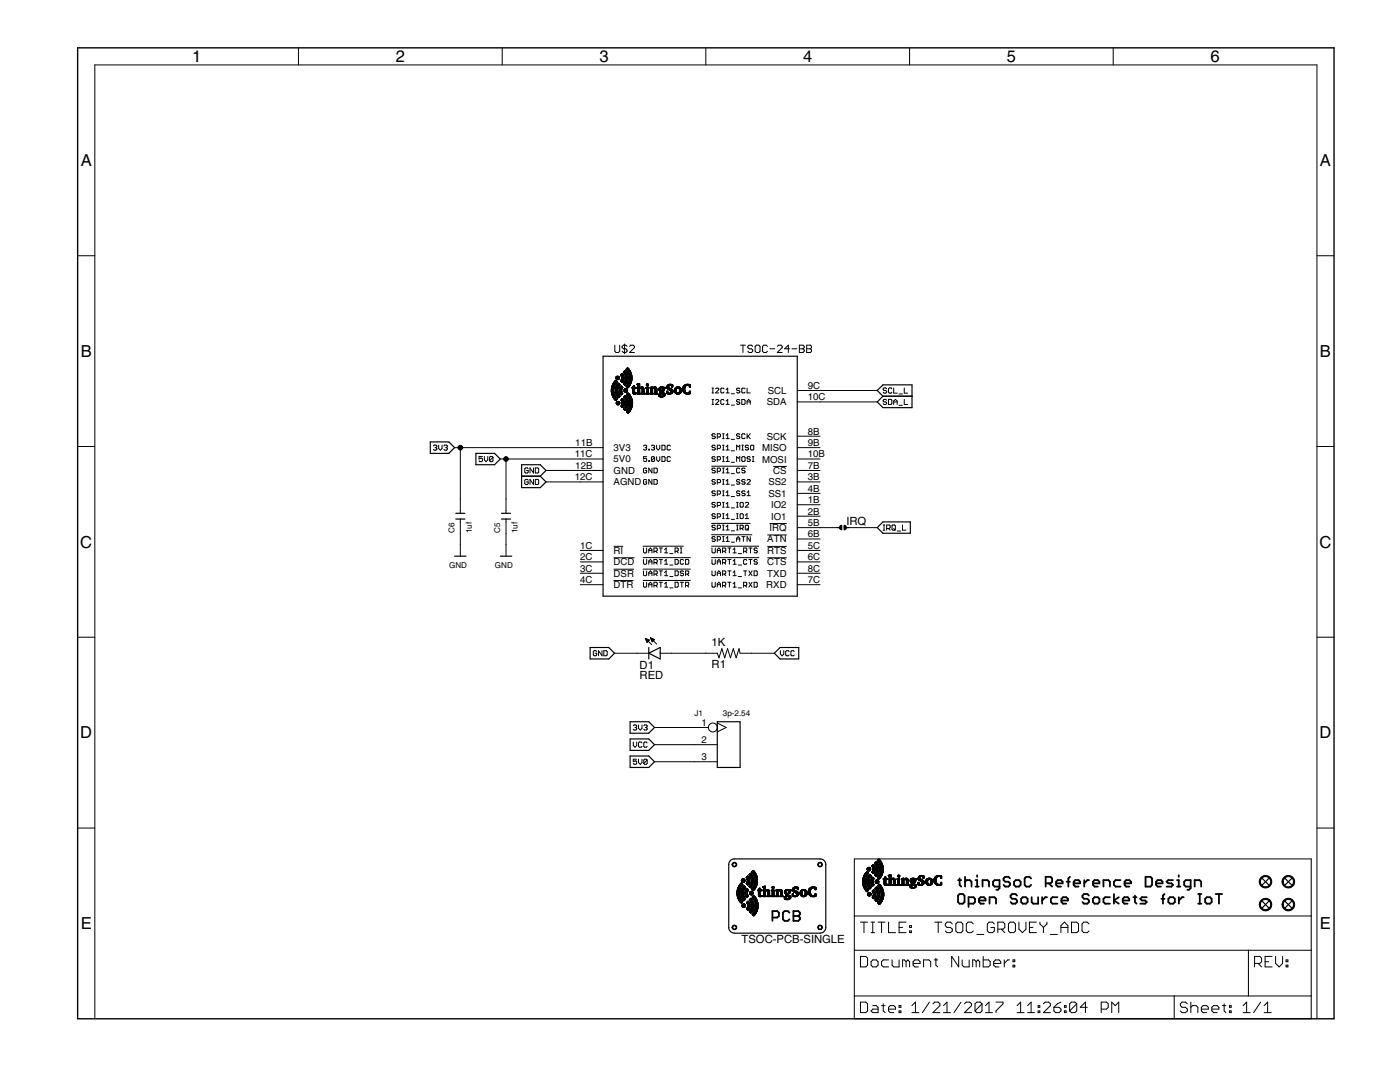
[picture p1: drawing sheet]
<svg xmlns="http://www.w3.org/2000/svg" width="279mm" height="216mm" viewBox="0 0 279 216" stroke-linecap="round" stroke-linejoin="round" font-family="sans-serif">
<defs><g id="words">
<g font-size="3.8">
<text x="38.3" y="12.4">1</text>
<text x="79" y="12.4">2</text>
<text x="119.6" y="12.4">3</text>
<text x="160.3" y="12.4">4</text>
<text x="200.9" y="12.4">5</text>
<text x="241.6" y="12.4">6</text>
<text x="16.1" y="33.2">A</text>
<text x="263.4" y="33.2">A</text>
<text x="16.1" y="71.2">B</text>
<text x="263.4" y="71.2">B</text>
<text x="16" y="109.3">C</text>
<text x="263.3" y="109.3">C</text>
<text x="16" y="147.4">D</text>
<text x="263.3" y="147.4">D</text>
<text x="16.1" y="185.4">E</text>
<text x="263.4" y="185.4">E</text>
</g>
<g font-size="2.6">
<text x="168.9" y="104.8">IRQ</text>
<text x="142" y="129">1K</text>
<text x="127.6" y="135.5">RED</text>
<text x="127.6" y="133.5">D1</text>
<text x="142" y="133.3">R1</text>
<text x="148" y="188.2">TSOC-PCB-SINGLE</text>
</g>
<g font-size="2.2">
<text x="161.2" y="77.6">9C</text>
<text x="153" y="80.9">SDA</text>
<text x="153.2" y="78.6">SCL</text>
<text x="161.2" y="79.9">10C</text>
<text x="114.8" y="89">11B</text>
<text x="153" y="87.7">SCK</text>
<text x="161.2" y="89">9B</text>
<text x="161.2" y="86.7">8B</text>
<text x="114.7" y="95.8">12C</text>
<text x="114.7" y="91.3">11C</text>
<text x="114.8" y="93.6">12B</text>
<text x="122.5" y="94.6">GND</text>
<text x="122.5" y="90">3V3</text>
<text x="122.5" y="92.3">5V0</text>
<text x="152.1" y="92.3">MOSI</text>
<text x="152.1" y="90">MISO</text>
<text x="154.3" y="94.6">CS</text>
<text x="161.2" y="95.8">3B</text>
<text x="161.2" y="93.6">7B</text>
<text x="161.2" y="91.3">10B</text>
<text x="122.5" y="96.8">AGND</text>
<text x="153.3" y="96.8">SS2</text>
<text x="153.3" y="99.1">SS1</text>
<text x="153.9" y="101.4">IO2</text>
<text x="161.2" y="100.4">1B</text>
<text x="161.2" y="98.1">4B</text>
<text x="153.6" y="106">IRQ</text>
<text x="153.9" y="103.7">IO1</text>
<text x="161.2" y="107.2">6B</text>
<text x="161.2" y="102.7">2B</text>
<text x="161.2" y="105">5B</text>
<text x="115.8" y="109.5">1C</text>
<text x="115.8" y="111.8">2C</text>
<text x="122.5" y="110.5">RI</text>
<text x="122.5" y="112.8">DCD</text>
<text x="153.1" y="108.2">ATN</text>
<text x="153.1" y="110.5">RTS</text>
<text x="153.1" y="112.8">CTS</text>
<text x="161.2" y="109.5">5C</text>
<text x="161.2" y="111.8">6C</text>
<text x="115.8" y="114.1">3C</text>
<text x="115.8" y="116.4">4C</text>
<text x="122.5" y="115.1">DSR</text>
<text x="122.5" y="117.4">DTR</text>
<text x="152.9" y="117.4">RXD</text>
<text x="153.1" y="115.1">TXD</text>
<text x="161.2" y="114.1">8C</text>
<text x="161.2" y="116.4">7C</text>
<text x="140" y="144.8">1</text>
<text x="140" y="148.3">2</text>
<text x="140" y="151.7">3</text>
</g>
<g font-size="1.9">
<text x="90.7" y="106.4" transform="rotate(-90 90.7 106.4)">C6</text>
<text x="94.1" y="106.4" transform="rotate(-90 94.1 106.4)">1uf</text>
<text x="99.8" y="106.4" transform="rotate(-90 99.8 106.4)">C5</text>
<text x="103.3" y="106.4" transform="rotate(-90 103.3 106.4)">1uf</text>
<text x="89.7" y="113.3">GND</text>
<text x="98.8" y="113.3">GND</text>
<text x="138.6" y="142.9">J1</text>
<text x="144.3" y="142.9">3p-2.54</text>
</g>
</g></defs>
<g fill="none" stroke="#000" stroke-width=".2">
<path d="M59.6 9.5v3.5M100.2 9.5v3.5M140.9 9.5v3.5M181.5 9.5v3.5M222.2 9.5v3.5M15.5 51h3.4M262.8 51h3.4M122.7 68.9v1.2l.2 .2h.5l.3-.2v-1.2M124.7 68.6v2M125.1 69.1l-.2-.2h-.5l-.2 .2v.3l.2 .2h.5l.2 .2v.3l-.2 .2h-.5l-.2-.2M125.6 69.1l.3-.2h.5l.2 .2v.3l-1 .9h1M142.1 78.4h.3"/>
<path d="M142.1 77.4h.3M142.1 79.7h.3M142.3 77.4v1M142.3 79.7v1M142.8 77.6l.2-.2 .4 .2v.2l-.6 .6h.6M142.8 79.9l.2-.2h.3l.1 .2-.6 .8h.6M144.5 77.6l-.2-.2-.5 .2v.6l.2 .2h.3l.2-.2M144.5 79.9l-.2-.2h-.3l-.2 .2v.6l.2 .2h.3l.2-.2M144.9 78.4h.6M144.9 77.8l.3-.4v1M145.9 78.6h.7M147.6 79.9l-.1-.2h-.3l-.2 .3 .2 .2h.3l.1 .3-.1 .2h-.3l-.2-.2"/>
<path d="M147.6 77.6l-.4-.2-.2 .4 .5 .1 .1 .3-.1 .2h-.3l-.2-.2M147.8 68.9h1M148 79.7h.5l.2 .2v.6l-.2 .2h-.5zM148.3 68.9v1.4M148.7 77.6l-.2-.2-.5 .2v.6l.2 .2h.3l.2-.2M149.1 77.4v1h.6M150.2 69.1l-.2-.2h-.5l-.3 .2v.3l.3 .2h.5l.2 .2v.3l-.2 .2h-.5l-.3-.2M150.7 69.1l.3-.2h.4l.3 .2v1l-.3 .2h-.4l-.3-.2zM153.2 69.1l-.3-.2h-.5l-.2 .2v1l.2 .2h.5l.3-.2M153.6 69.6h1M155.1 69.1l.3-.2h.5l.2 .2v.3l-1 .9h1M157.6 69.6h-1l.7-.7v1.4"/>
<path d="M158.1 69.6h.9M159.1 77.9h16M159.5 68.9h.8l.2 .2v.3l-.2 .2 .2 .2v.3l-.2 .2h-.8zM159.5 69.6h.8M161 68.9h.7l.3 .2v.3l-.3 .2 .3 .2v.3l-.3 .2h-.7zM161 69.6h.7M177 79.9l-.2-.2h-.4l-.1 .3 .1 .2h.4l.2 .3-.2 .2h-.4l-.1-.2M177 77.6l-.2-.2h-.4l-.1 .2 .1 .3h.4l.2 .2-.2 .3h-.4l-.1-.1M177.3 79.7h.5l.2 .2v.6l-.2 .2h-.5zM178 77.6l-.2-.2h-.3l-.2 .2v.7l.2 .1h.3l.2-.1M178.4 77.4v1h.6M179.4 78.6h.7"/>
<path d="M180.5 79.7v1h.6M180.5 77.4v1h.6M15.5 89.1h3.4M86.5 89l.2-.2h.3l.2 .2-.2 .3M86.8 89.3h.2M87 89.3l.2 .2-.2 .3h-.3l-.2-.1M87.5 88.8v.7l.4 .3 .3-.3v-.7M88.6 89l.2-.2h.3l.2 .2-.2 .3M88.9 89.3h.2M89.1 89.3l.2 .2-.2 .3h-.3l-.2-.1M90.7 89.3h29.7M91.9 89.3v13.1"/>
<path d="M96.3 91.1h-.7v.5l.5-.2 .2 .2v.3l-.2 .2h-.3l-.2-.2M96.7 91.1v.7l.3 .3 .3-.3v-.7M98.4 91.2l-.2-.1h-.3l-.2 .1v.7M98.4 91.2v.7l-.2 .2h-.3l-.2-.2M98.4 91.2l-.7 .7M99.8 91.6h20.6M101 91.6v10.8M105.4 93.5l-.2-.1h-.3l-.2 .1v.7l.2 .2h.3l.2-.2v-.3h-.3M105.4 95.8l-.2-.1h-.3l-.2 .1v.7l.2 .2h.3l.2-.2v-.3h-.3M106.5 93.4v1l-.7-1v1M106.5 95.7v1l-.7-1v1M106.8 93.4h.5l.2 .1v.7l-.2 .2h-.5z"/>
<path d="M106.8 95.7h.5l.2 .1v.7l-.2 .2h-.5zM109 93.9h11.4M109 96.2h11.4M128.4 89l.2-.2h.3l.2 .2-.2 .3M128.7 89.3h.2M128.9 89.3l.2 .2-.2 .3-.5-.2M129.1 95.8l-.2-.1h-.3l-.2 .1v.7l.5 .1 .2-.4h-.4M129.1 91.1h-.7v.5l.5-.2 .2 .5-.2 .2-.5-.2M129.1 93.6l-.2-.2-.5 .2v.6l.2 .2h.3l.2-.5h-.4M129.5 89.6h.1v.2h-.1zM129.5 91.9h.1v.2h-.1zM130 89l.2-.2h.3l.1 .2-.1 .3"/>
<path d="M130.1 93.4v1l-.6-1v1M130.1 95.7v.9l-.6-.9v.9M130.3 89.3h.2M130.5 89.3l.1 .2-.1 .3-.5-.2M130.5 95.7h.5l.2 .1v.7l-.2 .1h-.5zM130.5 93.4h.5l.2 .2v.6l-.2 .2h-.5zM130.6 91.3l-.1-.2-.5 .2v.6M130.6 91.3v.6l-.1 .2-.5-.2M130.6 91.3l-.6 .6M131 91.1v.7l.4 .3 .3-.3v-.7M131 88.8v.7l.4 .3 .3-.3v-.7M132.1 91.1h.5l.1 .2v.6l-.1 .2h-.5z"/>
<path d="M132.1 88.8h.5l.1 .2v.6l-.1 .2h-.5zM133.8 91.3l-.2-.2-.5 .2v.6l.2 .2 .5-.2M133.8 89l-.2-.2h-.3l-.2 .2v.6l.2 .2 .5-.2M142 93h7M142.1 80.7h.3M142.7 86.7l-.1-.1h-.3l-.2 .1 .2 .3h.3l.1 .2-.1 .3h-.3l-.2-.1M142.7 91.3l-.1-.2-.5 .2 .2 .3h.3l.1 .2-.1 .3-.5-.2M142.7 93.6l-.1-.2-.5 .2 .2 .3h.3l.1 .1-.1 .4h-.3l-.2-.2M142.7 95.8l-.1-.1h-.3l-.2 .3 .2 .2h.3l.1 .3-.1 .1-.5-.1M142.7 89l-.1-.2h-.3l-.2 .4 .2 .1h.3l.1 .3-.1 .2-.5-.2M142.7 98.1l-.1-.1-.5 .1 .2 .3 .4 .2-.1 .3-.5-.1M143.2 91.8h.4l.2-.5-.2-.2h-.4v1"/>
<path d="M143.2 87.2h.4l.2-.2-.2-.4h-.4v.9M143.2 89.5h.4l.2-.2-.2-.5h-.4v1M143.2 94h.4l.2-.4-.2-.2h-.4v1M143.2 96.3h.4l.2-.1-.2-.5h-.4v.9M143.2 98.6h.4l.2-.5-.2-.1h-.4v.9M144.2 91.1h.3M144.2 89.8h.3M144.2 93.4h.3M144.2 94.4h.3M144.2 92.1h.3M144.2 88.8h.3M144.2 86.6h.3"/>
<path d="M144.2 87.5h.3M144.2 95.7h.3M144.2 96.6h.3M144.2 98h.3M144.2 98.9h.3M144.4 86.6v.9M144.4 88.8v1M144.4 91.1v1M144.4 93.4v1M144.4 95.7v.9M144.4 98v.9M144.9 89.8h.6"/>
<path d="M144.9 80l.3-.3v1M144.9 86.9l.3-.3v.9M144.9 89.2l.3-.4v1M144.9 91.4l.3-.3v1M144.9 93.7l.3-.3v1M144.9 96l.3-.3v.9M144.9 98.3l.3-.3v.9M144.9 80.7h.6M144.9 94.4h.6M144.9 92.1h.6M144.9 87.5h.6M144.9 96.6h.6"/>
<path d="M144.9 98.9h.6M145.9 80.8h.7M145.9 94.5h.7M145.9 92.2h.7M145.9 90h.7M145.9 87.7h.7M145.9 96.8h.7M145.9 99.1h.7M147 89.8v-1l.3 .4 .3-.4v1M147 92.1v-1l.3 .3 .3-.3v1M147.6 95.8l-.1-.1h-.3l-.2 .3 .2 .2h.3l.1 .3-.1 .1-.5-.1M147.6 98.1l-.1-.1-.5 .1 .2 .3 .4 .2-.1 .3-.5-.1"/>
<path d="M147.6 86.7l-.1-.1h-.3l-.2 .3 .5 .1 .1 .4-.1 .1h-.3l-.2-.1M147.6 93.6l-.1-.2-.5 .2v.6l.2 .2h.3l.1-.2M148 91.3l.2-.2 .5 .2v.6l-.2 .2-.5-.2zM148 89.8h.4M148 88.8h.4M148.2 88.8v1M148.7 93.6l-.2-.2-.5 .2 .2 .3h.3l.2 .1-.2 .4h-.3l-.2-.2M148.7 95.8l-.2-.1h-.3l-.2 .3 .2 .2h.3l.2 .3-.2 .1-.5-.1M148.7 98.1l-.2-.1-.5 .1 .2 .3 .5 .2-.2 .3-.5-.1M148.7 86.7l-.2-.1h-.3l-.2 .1v.7l.2 .1h.3l.2-.1M149.1 80.2h.6M149.1 80.7v-.7l.3-.3 .3 .3v.7"/>
<path d="M149.1 86.6v.9M149.1 95.8l.2-.1h.3l.1 .1-.6 .8h.6M149.1 98.9h.6M149.1 98.3l.3-.3v.9M149.3 87l.4 .5M149.4 89l-.2-.2h-.3l-.2 .4 .2 .1h.3l.2 .3-.2 .2-.5-.2M149.7 91.3l-.1-.2-.5 .2 .2 .3h.3l.1 .2-.1 .3-.5-.2M149.7 86.6l-.6 .6M149.8 89l.2-.2h.3l.1 .2v.6l-.1 .2-.5-.2zM150.2 91.1h.3M150.2 92.1h.3M150.3 91.1v1"/>
<path d="M154.3 93.1h2.7M159.1 93.9h4.6M159.1 96.2h4.6M159.1 89.3h4.6M159.1 80.2h16M159.1 98.4h4.6M159.1 91.6h4.6M159.1 87h4.6M178.4 80.2h.6M178.4 80.7v-.7l.3-.3 .3 .3v.7M179.4 80.9h.7M262.8 89.1h3.4"/>
<path d="M91.9 103.6v7.4M101 103.6v7.4M115.8 109.8h4.6M115.8 112.1h4.6M115.8 114.4h4.6M115.8 116.7h4.6M122.4 109h2M122.4 111.3h4.2M122.4 113.6h4.1M122.4 115.8h4M128.3 113.6h9.5M128.3 111.3h9.5"/>
<path d="M128.3 109h8.1M128.3 115.8h9.5M128.4 116.2v.8l.2 .2h.3l.2-.2v-.8M128.4 113.9v.8l.2 .2h.3l.2-.2v-.8M128.4 111.6v.8l.2 .2 .5-.2v-.8M128.4 109.3v.9l.2 .1h.3l.2-.1v-.9M129.5 109.8h.6M129.5 112.1h.6M129.5 114.4h.6M129.5 116.7h.6M129.5 110.3v-.6l.3-.4 .3 .4v.6M129.5 112.6v-.6l.3-.4 .3 .4v.6"/>
<path d="M129.5 114.9v-.7l.3-.3 .3 .3v.7M129.5 117.2v-.7l.3-.3 .3 .3v.7M130.5 110h.5l.2-.2v-.3l-.2-.2h-.5v1M130.5 116.8h.5l.2-.1v-.3l-.2-.2h-.5v1M130.5 114.6h.5l.2-.2v-.3l-.2-.2h-.5v1M130.5 112.3h.5l.2-.2v-.3l-.2-.2h-.5v1M130.9 116.8l.3 .4M130.9 110l.3 .3M130.9 112.3l.3 .3M130.9 114.6l.3 .3M131.6 116.2h.6M131.6 113.9h.6"/>
<path d="M131.6 111.6h.6M131.6 109.3h.6M131.9 109.3v1M131.9 111.6v1M131.9 113.9v1M131.9 116.2v1M132.6 117.2h.7M132.6 114.9h.7M132.6 112.6h.7M132.6 110.3h.7M132.6 109.7l.3-.4v1M132.6 112l.3-.4v1"/>
<path d="M132.6 114.2l.3-.3v1M132.6 116.5l.3-.3v1M133.7 117.3h.6M133.7 115h.6M133.7 112.8h.6M133.7 110.5h.6M134.7 116.2h.5l.2 .2v.6l-.2 .2h-.5zM134.7 113.9h.5l.2 .2v.6l-.2 .2h-.5zM134.7 111.6h.5l.2 .2v.6l-.2 .2h-.5zM134.7 110h.5l.2-.2v-.3l-.2-.2h-.5v1M135 110l.4 .3M135.8 116.2h.6"/>
<path d="M135.8 110.3h.3M135.8 109.3h.3M135.9 109.3v1M136.1 116.2v1M136.4 114.1l-.2-.2-.4 .2 .1 .3h.3l.2 .2-.2 .3h-.3l-.1-.2M136.4 111.8l-.2-.2h-.3l-.1 .2v.6l.1 .2 .5-.2M136.8 116.8h.5l.2-.1-.2-.5h-.5v1M136.8 114.6h.5l.2-.5-.2-.2h-.5v1M136.8 111.6h.5l.2 .2v.6l-.2 .2h-.5zM137.1 114.6l.4 .3M137.1 116.8l.4 .4M142 106.7h8.1"/>
<path d="M142 104.4h7.7M142 111.3h9.4M142 109h9.4M142.1 109.3v.9l.2 .1h.3l.1-.1v-.9M142.1 111.6v.8l.2 .2 .4-.2v-.8M142.1 113.9v.8l.2 .2h.3l.1-.2v-.8M142.1 116.2v.8l.2 .2h.3l.1-.2v-.8M142.7 104.9l-.1-.1-.5 .1 .2 .4 .4 .1-.1 .3-.5-.1M142.7 107.2l-.1-.1-.5 .1 .2 .3h.3l.1 .2-.1 .3h-.3l-.2-.1M142.7 100.4l-.1-.2-.5 .2 .2 .3h.3l.1 .2-.1 .3h-.3l-.2-.2M142.7 102.7l-.1-.2h-.3l-.2 .2 .2 .3 .4 .1-.1 .4h-.3l-.2-.2M143.2 105.4h.4l.2-.5-.2-.1h-.4v.9"/>
<path d="M143.2 109.8h.6M143.2 112.1h.6M143.2 114.4h.6M143.2 116.7h.6M143.2 100.9h.4l.2-.5-.2-.2h-.4v1M143.2 103.1h.4l.2-.1-.2-.5h-.4v1M143.2 107.7h.4l.2-.5-.2-.1h-.4v.9M143.2 110.3v-.6l.3-.4 .3 .4v.6M143.2 112.6v-.6l.3-.4 .3 .4v.6M143.2 114.9v-.7l.3-.3 .3 .3v.7M143.2 117.2v-.7l.3-.3 .3 .3v.7M144.2 105.7h.3"/>
<path d="M144.2 104.8h.3M144.2 110h.5l.1-.2v-.3l-.1-.2h-.5v1M144.2 112.3h.5l.1-.2v-.3l-.1-.2h-.5v1M144.2 114.6h.5l.1-.2v-.3l-.1-.2h-.5v1M144.2 116.8h.5l.1-.1v-.3l-.1-.2h-.5v1M144.2 102.5h.3M144.2 103.5h.3M144.2 100.2h.3M144.2 101.2h.3M144.2 107.1h.3M144.2 108h.3M144.4 100.2v1"/>
<path d="M144.4 102.5v1M144.4 104.8v.9M144.4 107.1v.9M144.5 114.6l.3 .3M144.5 116.8l.3 .4M144.5 112.3l.3 .3M144.5 110l.3 .3M144.9 105.7h.6M144.9 100.6l.3-.4v1M144.9 102.8l.3-.3v1M144.9 105.1l.3-.3v.9M144.9 107.4l.3-.3v.9"/>
<path d="M144.9 103.5h.6M144.9 101.2h.6M144.9 108h.6M145.2 116.2h.7M145.2 113.9h.7M145.2 111.6h.7M145.2 109.3h.7M145.6 109.3v1M145.6 111.6v1M145.6 113.9v1M145.6 116.2v1M145.9 103.6h.7"/>
<path d="M145.9 101.3h.7M145.9 105.9h.7M145.9 108.2h.7M146.3 117.2h.6M146.3 116.5l.3-.3v1M146.3 109.7l.3-.4v1M146.3 112l.3-.4v1M146.3 114.2l.3-.3v1M146.3 114.9h.6M146.3 112.6h.6M146.3 110.3h.6M147 105.7h.3"/>
<path d="M147 104.8h.3M147 107.5h.6M147 108v-.6l.3-.3 .3 .3v.6M147 102.5h.3M147 103.5h.3M147 100.2h.3M147 101.2h.3M147.2 100.2v1M147.2 102.5v1M147.2 104.8v.9M147.3 117.3h.7M147.3 115h.7"/>
<path d="M147.3 112.8h.7M147.3 110.5h.7M147.7 105.4h.5l.1-.5-.1-.1h-.5v.9M147.8 102.5h.4l.1 .2v.6l-.1 .2h-.4l-.1-.2v-.6zM147.8 100.2l.5 .2v.6l-.1 .2h-.4l-.1-.2v-.6zM148 105.4l.3 .3M148 107.1h.7M148.4 107.1v.9M148.4 116.8h.5l.1-.1-.1-.5h-.5v1M148.4 110h.5l.1-.2-.1-.5h-.5v1M148.4 113.9h.6M148.7 116.8l.3 .4"/>
<path d="M148.7 113.9v1M148.7 110l.3 .3M148.7 104.9l.2-.1 .5 .1v.7l-.2 .1-.5-.1zM148.7 102.8l.4-.3v1M148.7 100.4l.2-.2 .5 .2v.2l-.7 .6h.7M148.7 103.5h.7M149 111.8l-.1-.2h-.4l-.1 .2v.6l.1 .2 .5-.2M149.1 105.4l.3 .3M149.5 116.2l.6 1M149.5 113.9l.6 1M149.5 111.6h.6M149.5 109.3h.6"/>
<path d="M149.7 107.1v.9l-.6-.9v.9M149.8 109.3v1M149.8 111.6v1M150.1 116.2l-.6 1M150.1 113.9l-.6 1M150.5 116.2h.5l.1 .2v.6l-.1 .2h-.5zM150.5 113.9h.5l.1 .2v.6l-.1 .2h-.5zM151.1 109.5l-.1-.2h-.3l-.2 .2 .2 .3h.3l.1 .2-.1 .3h-.3l-.2-.1M151.1 111.8l-.1-.2h-.3l-.2 .4 .2 .1h.3l.1 .3-.1 .2-.5-.2M153.1 106.7h3.9M153.1 109h3.9M153.1 111.3h3.9"/>
<path d="M153.6 104.5h3.4M159.1 107.5h4.6M159.1 109.8h4.6M159.1 112.1h4.6M159.1 114.4h4.6M159.1 116.7h4.6M159.1 100.7h4.6M159.1 103h4.6M159.1 105.3h8M169.4 105.3h5.7M176.3 105.8h.3M176.3 104.8h.3"/>
<path d="M176.4 104.8v1M177 105.5h.5l.2-.2v-.4l-.2-.1h-.5v1M177.3 105.5l.4 .3M178 104.9l.2-.1h.3l.2 .1v.7l-.2 .2h-.3l-.2-.2zM178.4 105.5l.3 .3M179 106h.7M180.1 104.8v1h.7M15.5 127.1h3.4M119.1 130l-.2-.2h-.3l-.2 .2v.7l.2 .2h.3l.2-.2v-.4h-.4M120.1 129.8v1.1l-.7-1.1v1.1M120.5 129.8h.5l.2 .2v.7l-.2 .2h-.5zM122.6 130.3h6.9"/>
<path d="M128.8 127.4l1.2 1.2M128.8 127.4h.1M128.8 127.4l.8 .3-.5 .5zM128.8 127.5h.3M128.9 127.6h.4M128.9 127.7h.6M129 127.8h.5M129 127.9h.4M129.1 128h.2M129.1 128.1h.1M129.8 127.3l1.3 1.2M129.8 127.3l.8 .3"/>
<path d="M129.8 127.3l.4 .8 .4-.5M129.8 127.3h.1M129.9 127.4h.2M129.9 127.5h.4M130 127.6h.6M130 127.7h.5M130 127.8h.4M130.1 127.9h.2M130.1 128h.1M131.8 130.3h11.4l.3 1 .6-1.9 .5 1.9 .6-1.9 .6 1.9 .5-1.9 .6 1.9 .6-1.9 .2 .9h6.8M155.7 129.8v.7l.4 .4 .3-.4v-.7M157.5 130l-.2-.2h-.3l-.2 .2v.7l.2 .2h.3l.2-.2"/>
<path d="M158.5 130l-.2-.2h-.3l-.2 .2v.7l.2 .2h.3l.2-.2M262.8 127.1h3.4M126.4 148.1v.7l.3 .3 .4-.3v-.7M126.4 144.8l.2-.1h.3l.2 .1-.2 .4M126.7 145.2h.2M126.9 145.2l.2 .1-.2 .4h-.3l-.2-.2M127.1 151.5h-.7v.5l.5-.2 .2 .2v.3l-.2 .2h-.3l-.2-.2M127.4 144.7v.6l.4 .4 .3-.4v-.6M127.4 151.5v.7l.4 .3 .3-.3v-.7M128.1 148.3l-.1-.2h-.4l-.2 .2v.6l.2 .2h.4l.1-.2M128.5 144.8l.2-.1h.3l.2 .1-.2 .4M128.8 145.2h.2"/>
<path d="M129 145.2l.2 .1-.2 .4h-.3l-.2-.2M129.2 151.7l-.2-.2h-.3l-.2 .2v.6M129.2 151.7v.6l-.2 .2h-.3l-.2-.2M129.2 148.3l-.2-.2h-.3l-.2 .2v.6l.2 .2h.3l.2-.2M129.2 151.7l-.7 .6M130.6 145.2h10.8M130.6 148.6h12.6M130.6 152h12.6M143.2 144.3l1.7 .9-1.7 .8M15.5 165.2h3.4M170.5 171.4h91.2v31.9h-91.2zM262.8 165.2h3.4"/>
<path d="M170.5 189.6h91.2M170.5 198.7h91.2M170.5 182.8h91.2M171.7 190.8h1.1l.3 .4v1.4l-.3 .3h-1.1zM171.7 200h1.1l.3 .3v1.4l-.3 .4h-1.1zM171.7 184h1.4M172.4 184v2.1M173.8 184h.7M173.8 186.1h.7M174.2 191.5h.7l.3 .4v.7l-.3 .3h-.7l-.4-.3v-.7zM174.2 184v2.1M175.2 184h1.4"/>
<path d="M175.9 184v2.1M177.3 184v2.1h1.4M177.3 191.5h-1l-.4 .4v.7l.4 .3h1M178 191.5v1.1l.4 .3h1v-1.4M179.4 185.1h.7M180.8 191.9l-.3-.4h-.4v1.4M180.8 184h-1.4v2.1h1.4M180.8 191.9l.4-.4 .3 .4v1M180.8 191.9v1M181.5 185.8h.4v.3h-.4zM181.5 184.7h.4v.4h-.4zM182.2 192.2h1.4v-.3l-.3-.4h-.7l-.4 .4v.7l.4 .3h.7"/>
<path d="M184.3 192.9v-1.4h1.1l.3 .4v1M185.5 200l-1.4 2.1M186.4 191.5h.7M186.5 184h1.5M186.8 191.2v1.4l.3 .3M187.2 184v2.1M190.1 184.4l-.4-.4h-.7l-.3 .4v.3l.3 .4h.7l.4 .3v.4l-.4 .3h-.7l-.3-.3M191.1 184h.7l.4 .4v1.4l-.4 .3h-.7l-.3-.3v-1.4zM191.3 190.8v2.1l-1.4-2.1v2.1M191.8 200l-1.4 2.1M192 191.5v1.1l.4 .3h1v-1.4M194.2 184.4l-.3-.4h-.7l-.4 .4v1.4l.4 .3h.7l.3-.3"/>
<path d="M194.8 191.9l-.3-.4h-.4v1.4M194.8 191.9v1M194.8 191.9l.4-.4 .3 .4v1M194.9 186.5h1.4M196.2 190.8v2.1h1.1l.3-.3v-.7l-.3-.4h-1.1M198.3 192.2h1.4v-.3l-.3-.4h-.7l-.4 .4v.7l.4 .3h.7M198.4 184.4l-.3-.4h-.7l-.4 .4v1.4l.4 .3h.7l.3-.3v-.7h-.7M198.8 200h1.4v.3l-1.4 1.4v.4M199.1 185.4h1.1l.3-.3v-.7l-.3-.4h-1.1v2.1M199.8 185.4l.7 .7M200.4 191.5v1.4M201.5 191.5h-.4l-.7 .7"/>
<path d="M201.6 184h.7l.3 .4v1.4l-.3 .3h-.7l-.3-.3v-1.4zM202.2 192.6h.3v.3h-.3zM202.2 191.5h.3v.4h-.3zM203.3 184v1.4l.7 .7 .7-.7v-1.4M205.4 185.1h.7M206.8 184h-1.4v2.1h1.4M207.5 184v.4l.7 .7M208.2 185.1v1M208.9 184v.4l-.7 .7M209.6 186.5h1.4M211.7 200l-.7 .3-.7 .7M211.7 186.1v-1.4l.7-.7 .7 .7v1.4"/>
<path d="M211.7 185.1h1.4M213.8 184h1.1l.3 .4v1.4l-.3 .3h-1.1zM217.3 184.4l-.3-.4h-.7l-.4 .4v1.4l.4 .3h.7l.3-.3M234.3 198.7v4.6M237.7 200v2.1M249.2 189.6v9.1M250.4 192.2h1l.4-.3v-.7l-.4-.4h-1v2.1M251.1 192.2l.7 .7M251.6 200l-1.4 2.1M252.5 191.9h.7M253.9 190.8h-1.4v2.1h1.4M254.6 190.8v1.4l.7 .7 .7-.7v-1.4"/>
<path d="M256.7 192.6h.3v.3h-.3zM256.7 191.5h.3v.4h-.3zM18.9 203.3v-190.3h243.9v190.3M174.2 200.7h.7l.3 .3v1.1h-1l-.4-.4 .4-.3h1M175.9 200.7h.7M176.3 200.3v1.4l.3 .4M177.3 201.4h1.4v-.4l-.3-.3h-.7l-.4 .3v.7l.4 .4h.7M179.4 201.7h.4v.4h-.4zM179.4 200.7h.4v.3h-.4zM182 202.1h1.4M182 200.7l.7-.7v2.1M186.2 200.3l.3-.3h.7l.4 .3v.4l-1.4 1.4h1.4"/>
<path d="M188.3 202.1h1.4M188.3 200.7l.7-.7v2.1M192.5 200.3l.3-.3h.7l.4 .3v.4l-1.4 1.4h1.4M196 200.3v1.4l-.4 .4h-.7l-.3-.4M196 200.3l-.4-.3h-.7l-.3 .3v1.4M196 200.3l-1.4 1.4M196.7 202.1h1.4M196.7 200.7l.7-.7v2.1M203 202.1h1.4M203 200.7l.7-.7v2.1M205.1 202.1h1.4M205.1 200.7l.7-.7v2.1"/>
<path d="M207.2 201.7h.3v.4h-.3zM207.2 200.7h.3v.3h-.3zM208.2 200.3l.4-.3h.7l.3 .3v.4l-1.4 1.4h1.4M210.3 201h1.1l.3 .4v.3l-.3 .4h-.7l-.4-.4zM212.4 201.7h.4v.4h-.4zM212.4 200.7h.4v.3h-.4zM214.9 200.3v1.4l-.4 .4h-.7l-.3-.4M214.9 200.3l-.4-.3h-.7l-.3 .3v1.4M214.9 200.3l-1.4 1.4M217 201h-1.4l1-1v2.1M219.8 201.4h1l.4-.4v-.7l-.4-.3h-1v2.1M221.9 202.1v-2.1l.7 .7 .7-.7v2.1"/>
<path d="M237 200.3l-.4-.3h-.7l-.3 .3v.4l.3 .3h.7l.4 .4v.3l-.4 .4h-.7l-.3-.4M237.7 201l.3-.3h.7l.4 .3v1.1M239.8 201.4h1.4v-.4l-.4-.3h-.7l-.3 .3v.7l.3 .4h.7M241.9 201.4h1.3v-.4l-.3-.3h-.7l-.3 .3v.7l.3 .4h.7M243.9 200.7h.7M244.3 200.3v1.4l.3 .4M245.4 201.7h.3v.4h-.3zM245.4 200.7h.3v.3h-.3zM248.1 202.1h1.4M248.1 200.7l.7-.7v2.1M252.3 202.1h1.4M252.3 200.7l.7-.7v2.1"/>
<circle cx="142.3" cy="145.2" r=".89"/>
</g>
<g fill="none" stroke="#000" stroke-width=".23">
<path d="M120.4 71.1h38.7v47.9h-38.7zM175.1 77.9l1.1-1.1h5.8v4.5h-5.8l-1.1-1.1 1.1-1.1zM176.2 79.1h5.8M85.9 88.2h3.7l1.1 1.1-1.1 1.2h-3.7zM95 90.5h3.7l1.1 1.1-1.1 1.1h-3.7zM104.1 92.7h3.7l1.2 1.2-1.2 1.1 1.2 1.2-1.2 1.1h-3.7zM104.1 95h3.7M90.7 111h2.3M91 103.6h1.8M91 102.4h1.8M99.8 111h2.3M100.1 103.6h1.8"/>
<path d="M100.1 102.4h1.8M167.1 105.3h.4M168.9 105.3h.5M175.1 105.3l1.1-1.2h5.5v2.3h-5.5zM117.8 129.2h3.7l1.1 1.1-1.1 1.2h-3.7zM129.5 130.3l2.3-1.1v2.3zM129.5 129.2v2.3M154.5 130.3l1.2-1.1h3.7v2.3h-3.7zM125.8 150.9h3.7l1.1 1.1-1.1 1.1h-3.7zM125.8 144h3.7l1.1 1.2-1.1 1.1h-3.7zM125.8 147.4h3.7l1.1 1.2-1.1 1.1h-3.7zM143.2 144h4.5v9.1h-4.5z"/>
<path d="M145.7 171.8l.4-.3 .5-.1h17.1l.7 .2 .3 .4 .1 .5v12.6l-.3 .7-.3 .3-.5 .1h-17.1l-.7-.3-.4-.4-.1-.4v-12.6zM251.9 175.3l1.3 1.3M251.9 179.8l1.3 1.4M253.2 175.3l-1.3 1.3M253.2 179.8l-1.3 1.4M256.4 179.8l1.4 1.4M256.4 175.3l1.4 1.3M257.8 175.3l-1.4 1.3M257.8 179.8l-1.4 1.4"/>
</g>
<path d="M15.5 9.5h250.7v193.8h-250.7z" fill="none" stroke="#000" stroke-width=".28"/>
<g fill="#000" stroke="#000" stroke-width=".2">
<path d="M122 78.2l.5 .1zM122 78.2h.5zM122 78.1l.5 .1zM122 78.1h.5zM122 78l.5 .1zM122 78h.5zM122 77.9l.5 .1zM122 77.9h.5zM122 77.8l.5 .1zM122 77.8h.5zM122 77.7l.5 .1zM122 77.7h.5z"/>
<path d="M122 77.6l.5 .1zM122 77.6h.5zM122 78.5h.6zM122 78.4l.6 .1zM122 78.4h.6zM122 78.3l.5 .1zM122 78.3h.5zM122 77.5l.5 .1zM122 77.5h.5zM122 77.4l.5 .1zM122 77.4h.6zM122 77.3l.6 .1z"/>
<path d="M122 77.3h.6zM122.1 78.6h.5zM122.1 78.5l.5 .1zM122.1 78.5h.5zM122.1 78.4h.4zM122.1 77.4l.4 .1zM122.1 77.4h.4zM122.1 77.3h.5zM122.1 77.2l.5 .1zM122.1 78.6l.5 .1zM122.1 77.2h.5zM122.1 78.7h.5z"/>
<path d="M122.1 77.1l.5 .1zM122.1 77.1h.5zM122.1 78.8h.5zM122.1 78.7l.5 .1zM122.1 77l.5 .1zM122.1 77h.5zM122.2 78.8h.5zM122.2 77h.5zM122.2 78.9h.5zM122.2 78.8l.5 .1zM122.2 76.9l.5 .1zM122.2 78.9l.5 .1z"/>
<path d="M122.2 76.9h.5zM122.2 79h.5zM122.2 76.8l.5 .1zM122.2 79l.6 .1zM122.2 76.8h.5zM122.2 76.8h.6zM122.2 76.7l.6 .1zM122.3 79.1h.5zM122.3 76.7l.5 .1zM122.3 76.7h.5zM122.3 79.2h.6zM122.3 76.6l.6 .1z"/>
<path d="M122.3 79.1l.5 .1zM122.3 76.6l.5 .1zM122.3 76.6h.6zM122.3 79.3h.6zM122.3 79.2l.6 .1zM122.4 79.2l.5 .1zM122.4 76.5l.5 .1zM122.4 76.5h.6zM122.4 79.3h.5zM122.4 76.5h.5zM122.4 79.3l.6 .1zM122.4 76.4l.6 .1z"/>
<path d="M122.4 79.4h.6zM122.4 76.4h.6zM122.4 79.5h.7zM122.4 76.3l.7 .1zM122.5 79.4l.6 .1zM122.5 76.3l.6 .1zM122.5 79.5l.6 .1zM122.5 79.5h.6zM122.5 76.3h.6zM122.5 76.2l.6 .1zM122.6 79.6h.6zM122.6 76.2l.6 .1z"/>
<path d="M122.6 76.2h.6zM122.6 79.6l.6 .1zM122.6 79.7h.5zM122.6 76.1l.6 .1zM122.6 76.1h.5zM122.7 79.7l.4 .1zM122.7 76.1h.4zM122.7 79.8h.4zM122.7 79.8h.3zM122.7 76l.4 .1zM122.7 76h.3zM122.8 79.8l.2 .1z"/>
<path d="M122.8 76h.2zM122.8 75.9l.2 .1zM122.8 79.9h.1zM122.8 78.2h.5zM122.8 78.1l.5 .1zM122.8 78.1h.5zM122.8 78l.5 .1zM122.8 78h.5zM122.8 77.9l.5 .1zM122.8 77.9h.5zM122.8 77.8l.5 .1zM122.8 77.8h.5z"/>
<path d="M122.8 77.7l.5 .1zM122.8 77.7h.5zM122.8 77.6l.5 .1zM122.8 77.6h.5zM122.8 78.3h.5zM122.8 78.2l.5 .1zM122.8 77.5l.5 .1zM122.8 77.5h.5zM122.8 75.9h.2zM122.9 78.4h.5zM122.9 78.3l.4 .1zM122.9 77.5h.4z"/>
<path d="M122.9 77.4l.4 .1zM122.9 77.4l.5 .1zM122.9 77.4h.5zM122.9 78.5h.5zM122.9 78.4l.5 .1zM122.9 77.3l.5 .1zM122.9 77.3h.5zM122.9 75.4l.7 .1zM122.9 75.4h.7zM122.9 75.5h.7zM122.9 75.3l.7 .1zM122.9 78.6l.6 .1z"/>
<path d="M122.9 78.5l.5 .1zM122.9 77.2l.5 .1zM122.9 75.5l.7 .1zM122.9 75.3h.7zM122.9 75.2l.7 .1zM122.9 78.7h.6zM122.9 78.6h.5zM122.9 77.2h.5zM122.9 77.1l.6 .1zM122.9 75.6h.7zM122.9 75.2h.7zM123 78.7l.5 .1z"/>
<path d="M123 78.7h.5zM123 78.6l.5 .1zM123 77.2h.5zM123 77.1h.5zM123 75.2h.5zM123 78.8h.5zM123 77.1l.5 .1zM123 77l.5 .1zM123 75.6l.5 .1zM123 77h.5zM123 75.1l.5 .1zM123 78.8h.6z"/>
<path d="M123 77h.6zM123 75.7h.5zM123 78.9h.6zM123 78.8l.6 .1zM123 76.9l.6 .1zM123.1 78.9l.6 .1zM123.1 78.9h.5zM123.1 76.9h.5zM123.1 76.9h.6zM123.1 75.1h.3zM123.1 79h.6zM123.1 76.8l.6 .1z"/>
<path d="M123.1 75.7l.3 .1zM123.1 76.8h.6zM123.1 79l.6 .1zM123.1 76.7l.6 .1zM123.2 79.1h.5zM123.2 76.7l.5 .1zM123.2 76.7h.5zM123.2 79.1l.5 .1zM123.2 79.2h.5zM123.2 76.6l.5 .1zM123.3 79.2h.3zM123.3 76.6l.4 .1z"/>
<path d="M123.3 76.6h.3zM123.3 79.2l.3 .1zM123.3 76.6h.4zM123.3 79.2l.2 .1zM123.3 79.3h.2zM123.3 76.5l.3 .1zM123.3 76.5l.2 .1zM123.4 79.3l.1 .1zM123.4 76.5h.1zM123.6 77.9l.5 .1zM123.6 77.9h.5zM123.6 77.8l.5 .1z"/>
<path d="M123.6 78.2h.5zM123.6 78.1l.5 .1zM123.6 78.1h.5zM123.6 78l.5 .1zM123.6 78h.5zM123.6 77.8h.5zM123.6 77.7l.5 .1zM123.6 77.6h.5zM123.6 77.7h.5zM123.6 77.6l.5 .1zM123.7 78.3h.5zM123.7 78.2l.5 .1z"/>
<path d="M123.7 77.6h.5zM123.7 77.5l.5 .1zM123.7 78.3l.5 .1zM123.7 77.5h.5zM123.7 77.4l.5 .1zM123.7 78.4h.5zM123.7 77.4h.5zM123.7 78.4l.6 .1zM123.7 77.3l.6 .1zM123.7 78.5h.6zM123.7 77.3h.6zM123.8 78.5h.5z"/>
<path d="M123.8 77.3h.5zM123.8 78.6h.4zM123.8 78.5l.4 .1zM123.8 77.2l.5 .1zM123.8 77.2l.4 .1zM123.8 78.6l.4 .1zM123.8 77.2h.4zM123.8 76l.6 .1zM123.8 76h.6zM123.8 74.8h.6zM123.8 78.7h.3zM123.8 77.1l.4 .1z"/>
<path d="M123.8 74.8l.6 .1zM123.9 78.7h.2zM123.9 77.1h.2zM123.9 75.9l.5 .1zM123.9 74.9h.5zM123.9 74.8l.5 .1zM123.9 77.1l.2 .1zM123.9 76.1h.5zM123.9 75.9h.5zM123.9 74.9l.5 .1zM123.9 74.7l.5 .1zM123.9 79.8l.6 .1z"/>
<path d="M123.9 79.8h.6zM123.9 78.7l.2 .1zM123.9 77l.2 .1zM123.9 76.1h.4zM123.9 74.7h.4zM123.9 79.8h.5zM123.9 77h.2zM123.9 76.1l.4 .1zM123.9 75.8l.5 .1zM124 79.9h.5zM124 79.8h.5zM124 76.1l.3 .1z"/>
<path d="M124 75.8l.5 .1zM124 75.8h.5zM124 75h.5zM124 74.6l.3 .1zM124 79.7l.4 .1zM124 75l.5 .1zM124 79.9l.5 .1zM124 79.7h.4zM124 76.2h.2zM124 75.7l.5 .1zM124 75.1h.5zM124 74.6l.2 .1z"/>
<path d="M124 80h.5zM124 76.2h.3zM124 75.7h.5zM124 75.1l.5 .1zM124 74.6h.3zM124 76.2l.2 .1zM124 75.6l.5 .1zM124 75.6h.5zM124 75.5l.5 .1zM124 75.2l.5 .1zM124 75.2h.5zM124 74.6h.2z"/>
<path d="M124.1 79.6l.3 .1zM124.1 76.2l.1 .1zM124.1 75.5h.4zM124.1 75.4l.4 .1zM124.1 75.4h.4zM124.1 75.3l.4 .1zM124.1 75.3h.4zM124.1 74.5l.1 .1zM124.1 79.6l.2 .1zM124.1 76.3h.1zM124.1 79.6h.2zM124.2 79.5l.1 .1z"/>
<path d="M124.4 76.6h.5zM124.4 76.5l.6 .1zM124.4 74.3h.6zM124.4 74.2l.5 .1zM124.4 76.6h.6zM124.4 76.5h.6zM124.4 74.2l.6 .1zM124.4 74.3l.6 .1zM124.4 74.2h.5zM124.5 79.3h.6zM124.5 79.2l.6 .1zM124.5 76.6l.4 .1z"/>
<path d="M124.5 74.2h.4zM124.5 79.3l.6 .1zM124.5 79.2l.5 .1zM124.5 76.4l.5 .1zM124.5 74.3l.5 .1zM124.5 74.1l.4 .1zM124.5 79.2h.5zM124.5 77.9h.8zM124.5 76.7h.4zM124.5 76.4l.6 .1zM124.5 74.4h.6zM124.5 74.1h.4z"/>
<path d="M124.5 77.9l.7 .1zM124.5 77.9h.7zM124.5 77.8l.7 .1zM124.5 76.7l.4 .1zM124.5 76.4h.6zM124.5 79.4h.6zM124.5 79.1l.5 .1zM124.5 78.1h.7zM124.5 78l.7 .1zM124.5 78h.7zM124.5 77.8h.7zM124.5 77.7l.7 .1z"/>
<path d="M124.5 76.3l.6 .1zM124.5 74.4l.6 .1zM124.6 79.4h.6zM124.6 79.1h.3zM124.6 78.1h.6zM124.6 77.7l.6 .1zM124.6 77.7h.6zM124.6 76.7l.2 .1zM124.6 76.3l.5 .1zM124.6 76.3h.5zM124.6 74.5h.5zM124.6 74l.2 .1z"/>
<path d="M124.6 79.4h.5zM124.6 76.8h.2zM124.6 79.4l.6 .1zM124.6 78.1l.6 .1zM124.6 77.6l.6 .1zM124.6 76.2l.6 .1zM124.6 74.5l.6 .1zM124.6 74.5l.5 .1zM124.6 74h.2zM124.6 79.5h.6zM124.6 78.1l.5 .1zM124.6 77.6l.5 .1z"/>
<path d="M124.6 76.8l.2 .1zM124.6 76.2l.5 .1zM124.6 74.6h.5zM124.7 79.5h.5zM124.7 79l.2 .1zM124.7 78.2h.4zM124.7 77.6h.4zM124.7 76.2h.5zM124.7 74.6l.5 .1zM124.7 74.6h.5zM124.7 79.5l.5 .1zM124.7 79h.2z"/>
<path d="M124.7 76.1l.5 .1zM124.7 76.1h.5zM124.7 74.7h.5zM124.7 79.6h.5zM124.7 79h.1zM124.7 74.8h.5zM124.7 74.7l.5 .1zM124.7 79.6l.5 .1zM124.7 78.2l.4 .1zM124.7 76l.5 .1zM124.7 76h.5zM124.7 74.8l.5 .1z"/>
<path d="M124.8 79.7h.5zM124.8 79.6l.5 .1zM124.8 77.6h.2zM124.8 75.9l.5 .1zM124.8 75.9h.5zM124.8 74.9h.5zM124.8 74.8l.5 .1zM124.8 79.7l.5 .1zM124.8 78.2l.2 .1zM124.8 75.8l.5 .1zM124.8 74.9l.5 .1zM124.8 79.8h.5z"/>
<path d="M124.8 77.5l.2 .1zM124.8 75.7l.5 .1zM124.8 75.1h.5zM124.8 75l.5 .1zM124.8 79.8l.5 .1zM124.8 75.8h.5zM124.8 75h.5zM124.8 79.9h.5zM124.8 75.7h.5zM124.8 75.6l.5 .1zM124.8 75.6h.5zM124.8 75.2h.5z"/>
<path d="M124.8 75.1l.5 .1zM124.9 79.9l.5 .1zM124.9 79.9h.5zM124.9 75.6h.4zM124.9 75.5l.4 .1zM124.9 75.5h.4zM124.9 75.4l.4 .1zM124.9 75.4h.4zM124.9 75.3l.4 .1zM124.9 75.3h.4zM124.9 75.2l.4 .1zM124.9 75.2h.4z"/>
<path d="M124.9 80h.5zM124.9 79.9l.4 .1zM124.9 77.1l.6 .1zM124.9 77.1l.7 .1zM124.9 77.1h.7zM124.9 73.7l.7 .1zM124.9 73.7h.7zM124.9 73.7h.6zM125 77.2h.5zM125 77.1h.6zM125 73.7l.6 .1zM125 73.6l.5 .1z"/>
<path d="M125 77l.6 .1zM125 73.8h.6zM125 73.6h.5zM125 77.2l.5 .1zM125 77h.6zM125 73.8l.6 .1zM125 78.7l.7 .1zM125 78.7h.7zM125 78.7h.6zM125 77h.7zM125 73.9h.7zM125 73.8l.7 .1z"/>
<path d="M125.1 78.7l.6 .1zM125.1 78.7h.5zM125.1 78.6l.5 .1zM125.1 77.3h.3zM125.1 76.9l.6 .1zM125.1 73.9h.6zM125.1 73.5l.3 .1zM125.1 78.8h.6zM125.1 78.6h.5zM125.1 73.9l.6 .1zM125.1 78.8l.7 .1zM125.1 78.6h.4z"/>
<path d="M125.1 76.9h.6zM125.1 73.5h.3zM125.1 78.9h.7zM125.1 78.5l.4 .1zM125.1 77.3l.2 .1zM125.1 73.4l.2 .1zM125.2 78.5h.3zM125.2 77.3l.1 .1zM125.2 76.9h.5zM125.2 76.8l.6 .1zM125.2 74h.6zM125.2 73.4l.1 .1z"/>
<path d="M125.2 78.9h.6zM125.2 77.4h.1zM125.2 76.8l.5 .1zM125.2 76.8h.6zM125.2 73.4h.1zM125.2 78.9l.6 .1zM125.2 74l.6 .1zM125.2 79h.6zM125.2 78.5h.2zM125.2 76.7l.6 .1zM125.2 74.1h.6zM125.2 78.4l.2 .1z"/>
<path d="M125.3 79h.6zM125.3 78.4l.1 .1zM125.3 76.7h.5zM125.3 74.1l.5 .1zM125.3 74.1h.5zM125.3 79l.6 .1zM125.3 76.6l.5 .1zM125.3 74.2h.5zM125.3 76.6h.6zM125.3 74.2l.6 .1zM125.3 74.2h.6zM125.3 79.1h.6z"/>
<path d="M125.3 76.5l.6 .1zM125.3 74.3h.6zM125.4 79.2h.5zM125.4 79.1l.5 .1zM125.4 76.5h.5zM125.4 74.3l.5 .1zM125.4 79.2h.6zM125.4 76.4l.5 .1zM125.4 74.4h.6zM125.4 74.4h.5zM125.4 79.2l.6 .1zM125.4 76.4h.5z"/>
<path d="M125.4 76.3l.5 .1zM125.4 74.5h.6zM125.4 74.4l.6 .1zM125.4 74.4l.5 .1zM125.5 79.3h.5zM125.5 76.3l.5 .1zM125.5 76.3h.5zM125.5 74.5h.5zM125.5 79.3l.5 .1zM125.5 76.2l.5 .1zM125.5 74.6h.5zM125.5 74.5l.5 .1z"/>
<path d="M125.5 79.4h.5zM125.5 76.2h.5zM125.5 74.6l.5 .1zM125.5 79.5h.6zM125.5 79.4l.5 .1zM125.5 76.1l.5 .1zM125.5 76.1h.5zM125.5 74.7l.5 .1zM125.5 74.7h.5zM125.5 79.5h.5zM125.5 76l.5 .1zM125.5 74.8h.5z"/>
<path d="M125.6 76l.5 .1zM125.6 76h.5zM125.6 74.8l.5 .1zM125.6 74.8h.5zM125.6 79.6h.5zM125.6 79.5l.5 .1zM125.6 75.9l.5 .1zM125.6 75.9h.5zM125.6 74.9l.5 .1zM125.6 74.9h.5zM125.6 79.7h.5zM125.6 79.6l.5 .1z"/>
<path d="M125.6 75.8h.5zM125.6 75.7l.5 .1zM125.6 75.7h.5zM125.6 75.1l.5 .1zM125.6 75.8l.5 .1zM125.6 75.1h.5zM125.6 75l.5 .1zM125.6 75h.5zM125.6 79.8l.6 .1zM125.6 79.8h.6zM125.6 79.7l.6 .1zM125.6 75.6l.5 .1z"/>
<path d="M125.6 75.6h.5zM125.6 75.5l.5 .1zM125.6 75.5h.5zM125.6 75.4l.5 .1zM125.6 75.4h.5zM125.6 75.3l.5 .1zM125.6 75.3h.5zM125.6 75.2l.5 .1zM125.6 75.2h.5zM125.7 79.9l.5 .1zM125.7 79.9h.5zM125.7 79.8l.5 .1z"/>
<path d="M125.7 80h.5zM126.1 77.4l.9 .1zM126.1 77.4h.9zM126.1 77.3l.9 .1zM126.2 77.3h.8zM126.2 77.3h.4zM126.3 77.2l.3 .1zM126.3 78.4l.7 .1zM126.3 78.4h.4zM126.3 78.3l.4 .1zM126.3 78.3h.4zM126.3 78.4h.5z"/>
<path d="M126.3 78.3h.3zM126.3 78.2l.3 .1zM126.3 78.2h.3zM126.3 78.1l.3 .1zM126.3 78.1h.3zM126.3 78l.3 .1zM126.3 78h.3zM126.3 77.9l.3 .1zM126.3 77.9h.3zM126.3 77.8l.3 .1zM126.3 77.8h.3zM126.3 77.7l.3 .1z"/>
<path d="M126.3 77.7h.3zM126.3 77.6l.3 .1zM126.3 77.6h.3zM126.3 77.5l.3 .1zM126.3 77.5h.3zM126.3 77.4l.3 .1zM126.3 77.2h.3zM126.3 78.5h.7zM126.3 78.5l.7 .1zM126.4 77.1l.2 .1zM126.4 77.1h.2zM126.4 78.6h.6z"/>
<path d="M126.4 77l.2 .1zM126.4 77h.2zM126.4 78.6h.5zM126.4 76.9l.2 .1zM126.5 78.6l.2 .1zM127.1 76.7l.6 .1zM127.1 76.7h.6zM127.1 76.6l.6 .1zM127.1 78.6h.7zM127.1 78.5l.7 .1zM127.1 78.5h.7zM127.2 76.6h.5z"/>
<path d="M127.3 78.4l.4 .1zM127.3 76.6h.4zM127.3 78.4h.4zM127.3 78.3l.4 .1zM127.3 78.3h.4zM127.3 78.2l.4 .1zM127.3 78.2h.4zM127.3 78.1l.4 .1zM127.3 78.1h.4zM127.3 78l.4 .1zM127.3 78h.4zM127.3 77.9l.4 .1z"/>
<path d="M127.3 77.9h.4zM127.3 77.8l.4 .1zM127.3 77.8h.4zM127.3 77.7l.4 .1zM127.3 77.7h.4zM127.3 77.6l.4 .1zM127.3 77.6h.4zM127.3 77.5l.4 .1zM127.3 77.5h.4zM127.3 77.4l.5 .1zM127.3 77.4h1.2zM127.3 77.3l1.1 .1z"/>
<path d="M127.3 77.3l.4 .1zM127.3 77.3h.4zM127.3 77.2l.4 .1zM127.3 77.2h.4zM127.3 77.1l.4 .1zM127.3 77.1h.4zM127.3 77l.4 .1zM127.3 77h.4zM127.3 76.9l.4 .1zM127.3 76.9h.4zM127.3 76.8l.4 .1zM127.3 76.8h.4z"/>
<path d="M127.3 77.4l1.2 .1zM127.4 76.6h.3zM127.4 76.5l.3 .1zM127.5 76.5l.2 .1zM127.7 77.3l.7 .1zM127.7 77.3h.7zM127.8 77.3h.6zM127.9 77.2l.5 .1zM128 77.2l.3 .1zM128 78.6h.7zM128 78.5l.7 .1zM128 78.5h.7z"/>
<path d="M128 77.4l.5 .1zM128 77.2h.2zM128.1 77.5h.4zM128.1 77.5l.4 .1zM128.1 77.6h.4zM128.1 78.4l.4 .1zM128.2 78.4l.3 .1zM128.2 78.4h.3zM128.2 78.3l.3 .1zM128.2 78.3h.3zM128.2 78.2l.3 .1zM128.2 78.2h.3z"/>
<path d="M128.2 78.1l.3 .1zM128.2 78.1h.3zM128.2 78l.3 .1zM128.2 78h.3zM128.2 77.9l.3 .1zM128.2 77.9h.3zM128.2 77.8l.3 .1zM128.2 77.8h.3zM128.2 77.7l.3 .1zM128.2 77.7h.3zM128.2 77.6l.3 .1zM128.8 78.6h.8z"/>
<path d="M128.8 78.5l.8 .1zM128.8 78.5h.8zM128.9 77.4l.5 .1zM128.9 77.4h.5zM128.9 77.3l.5 .1zM128.9 77.3h.5zM129 77.3h.4zM129 76.8l.4 .1zM129 76.8h.4zM129 76.7l.4 .1zM129 78.4l.4 .1zM129 76.9h.4z"/>
<path d="M129 76.7h.4zM129 78.4h.4zM129 78.3l.4 .1zM129 78.3h.4zM129 78.2l.4 .1zM129 78.2h.4zM129 78.1l.4 .1zM129 78.1h.4zM129 78l.4 .1zM129 78h.4zM129 77.9l.4 .1zM129 77.9h.4z"/>
<path d="M129 77.8l.4 .1zM129 77.8h.4zM129 77.7l.4 .1zM129 77.7h.4zM129 77.6l.4 .1zM129 77.6h.4zM129 77.5l.4 .1zM129 77.5h.4zM129 77.4l.4 .1zM129 76.6l.4 .1zM129.1 76.9l.2 .1zM129.1 76.6l.2 .1z"/>
<path d="M129.1 76.6h.2zM129.1 77.2l.3 .1zM129.1 77h.2zM129.2 77.2l.2 .1zM129.7 78.6h.7zM129.7 78.5l.7 .1zM129.7 78.5h.7zM129.7 77.4l1.4 .1zM129.7 77.4h1.3zM129.7 77.3l1.3 .1zM129.7 77.3l.5 .1zM129.8 77.3h.4z"/>
<path d="M129.9 77.3h.3zM129.9 78.4l.4 .1zM129.9 78.4l.3 .1zM129.9 78.4h.3zM129.9 78.3l.3 .1zM129.9 78.3h.3zM129.9 78.2l.3 .1zM129.9 78.2h.3zM129.9 78.1l.3 .1zM129.9 78.1h.3zM129.9 78l.3 .1zM129.9 78h.3z"/>
<path d="M129.9 77.9l.3 .1zM129.9 77.9h.3zM129.9 77.8l.3 .1zM129.9 77.8h.3zM129.9 77.7l.3 .1zM129.9 77.7h.3zM129.9 77.6l.3 .1zM129.9 77.6h.3zM129.9 77.5l.3 .1zM129.9 77.5h.3zM129.9 77.5h.4zM129.9 77.4l.5 .1z"/>
<path d="M129.9 77.2l.3 .1zM130 77.2l.2 .1zM130.1 77.2h.1zM130.3 77.3l.7 .1zM130.3 77.3h.7zM130.4 77.3h.6zM130.4 77.3h.5zM130.5 77.2l.4 .1zM130.6 78.6h.7zM130.6 78.5l.7 .1zM130.6 78.5h.7zM130.6 77.4l.4 .1z"/>
<path d="M130.6 77.2h.2zM130.6 77.5h.4zM130.7 77.5h.4zM130.7 77.6h.4zM130.7 77.5l.4 .1zM130.7 78.4l.4 .1zM130.7 78.4h.4zM130.7 78.3l.4 .1zM130.7 78.3h.4zM130.7 78.2l.4 .1zM130.7 78.2h.4zM130.7 78.1l.4 .1z"/>
<path d="M130.7 78.1h.4zM130.7 78l.4 .1zM130.7 78h.4zM130.7 77.9l.4 .1zM130.7 77.9h.4zM130.7 77.8l.4 .1zM130.7 77.8h.4zM130.7 77.7l.4 .1zM130.7 77.7h.4zM130.7 77.6l.4 .1zM131.4 78.9l.4 .1zM131.4 78.9h.4z"/>
<path d="M131.4 78.8l.4 .1zM131.4 78.8h.4zM131.4 78.7l.4 .1zM131.5 79h.4zM131.5 79h.3zM131.5 78.9l.3 .1zM131.5 78.7l.3 .1zM131.5 78.7h.3zM131.5 77.8h.4zM131.5 77.7l.4 .1zM131.5 77.7h.4zM131.5 77.6l.4 .1z"/>
<path d="M131.5 77.6h.4zM131.5 79l.5 .1zM131.5 79l.4 .1zM131.5 78.6l.3 .1zM131.5 77.8l.4 .1zM131.5 77.6h.3zM131.5 77.5l.3 .1zM131.5 77.5l.4 .1zM131.5 78.6l.4 .1zM131.5 77.9h.4zM131.5 77.5h.4zM131.5 77.4l.4 .1z"/>
<path d="M131.6 79.1h.9zM131.6 79.1h1zM131.6 78.6h.2zM131.6 77.9h.3zM131.6 77.4l.3 .1zM131.6 78.6h.3zM131.6 77.9l.4 .1zM131.6 77.4h.4zM131.6 78h.4zM131.6 77.4h.3zM131.6 77.3l.4 .1zM131.6 79.1l.8 .1z"/>
<path d="M131.6 78.5l1.1 .1zM131.6 78h.9zM131.7 77.3h1.2zM131.7 79.2h.7zM131.7 78.4l.9 .1zM131.7 78l.7 .1zM131.7 78.5h.9zM131.7 78.4l.8 .1zM131.7 78.4h.8zM131.7 78.4h.7zM131.7 78.4h.6zM131.7 78.3l.5 .1z"/>
<path d="M131.7 78.3l.3 .1zM131.7 78.3h.3zM131.7 78.5h1zM131.7 78.2l.2 .1zM131.7 79.2h.6zM131.7 78.2l.3 .1zM131.7 78.1h.7zM131.7 77.3h.8zM131.8 78.2h.1zM131.8 78.2h.2zM131.8 78.1l.2 .1zM131.8 77.2l.6 .1z"/>
<path d="M131.8 78.1h.4zM131.8 78.1h.5zM131.8 79.2h.4zM131.8 77.2l.5 .1zM132 77.2h.2zM132 78.6h.7zM132.1 78.6h.6zM132.1 78h.4zM132.1 77.3l.8 .1zM132.2 77.3l.7 .1zM132.2 77.9l.3 .1zM132.2 79l.4 .1z"/>
<path d="M132.2 77.4h.7zM132.2 78.6l.5 .1zM132.2 77.9h.4zM132.2 77.8l.4 .1zM132.2 77.5h.4zM132.2 77.4l.4 .1zM132.2 77.4l.7 .1zM132.3 79l.3 .1zM132.3 77.8l.3 .1zM132.3 77.8h.3zM132.3 77.5l.3 .1zM132.3 77.5h.3z"/>
<path d="M132.3 79h.3zM132.3 78.6l.5 .1zM132.3 77.7l.3 .1zM132.3 77.7h.3zM132.3 77.6l.3 .1zM132.3 77.6h.3zM132.3 78.7h.5zM132.4 79h.3zM132.4 78.9l.3 .1zM132.4 78.7h.4zM132.4 78.9h.3zM132.4 78.7l.4 .1z"/>
<path d="M132.4 78.9h.4zM132.4 78.8l.4 .1zM132.4 78.8h.4zM133 78.4l1.1 .1zM133 78.4l.5 .1zM133 78.4h.4zM133 78.3l.3 .1zM133 78.3h.3zM133 78.2l.3 .1zM133 78.2h.3zM133.1 78.5h.9zM133.1 78.5h1z"/>
<path d="M133.1 78.4h.2zM133.1 78.1l.2 .1zM133.1 78.1h.2zM133.1 78l.2 .1zM133.1 77.3h.4zM133.1 77.2h.4zM133.1 77.1l.4 .1zM133.1 78.5l.9 .1zM133.1 77.4h.5zM133.1 77.2l.4 .1zM133.1 77l.4 .1zM133.1 77.3l.5 .1z"/>
<path d="M133.1 77.3l.4 .1zM133.1 77.1h.4zM133.1 77.5h.7zM133.1 77.4l.6 .1zM133.1 77h.4zM133.1 76.9l.4 .1zM133.2 78.6h.7zM133.2 77h.3zM133.2 76.9l.3 .1zM133.2 77.5l.7 .1zM133.2 77.5h.6zM133.2 76.9h.4z"/>
<path d="M133.2 77.6h.7zM133.2 76.9h.5zM133.2 77.6h.8zM133.2 76.8l1.1 .1zM133.3 78.6h.6zM133.3 77.6h.7zM133.3 76.8l1 .1zM133.3 77.6l.8 .1zM133.3 76.8h1zM133.4 77.7h.7zM133.4 77.7h.8zM133.4 76.7l.8 .1z"/>
<path d="M133.4 78.6l.4 .1zM133.4 77.7l.8 .1zM133.4 76.7l.7 .1zM133.5 77.7l.7 .1zM133.5 76.7h.5zM133.5 77.8h.7zM133.6 77.8h.6zM133.6 76.7h.3zM133.6 77.8l.6 .1zM133.6 77.8l.7 .1zM133.7 78.4l.5 .1zM133.7 77.9h.6z"/>
<path d="M133.8 77.9h.5zM133.8 78.4h.4zM133.8 77.9l.5 .1zM133.8 78h.5zM133.9 78.3l.3 .1zM133.9 78h.4zM133.9 78.3l.4 .1zM133.9 78l.4 .1zM133.9 76.9h.4zM133.9 78.3h.3zM133.9 78.3h.4zM133.9 78.2l.4 .1z"/>
<path d="M133.9 78.1h.4zM133.9 78.2h.4zM133.9 78.1l.4 .1zM134 76.9h.3zM134 76.9l.3 .1zM134 77.1h.3zM134 77l.3 .1zM134 77h.3zM134 77.2h.3zM134 77.1l.3 .1zM134.1 77.2l.1 .1zM134.6 78.1h.4z"/>
<path d="M134.6 78l.4 .1zM134.6 78h.4zM134.6 77.9l.4 .1zM134.6 77.9h.4zM134.6 77.8l.4 .1zM134.6 77.8h.4zM134.6 77.7l.4 .1zM134.6 78.2h.4zM134.6 78.1l.4 .1zM134.6 77.7h.4zM134.6 77.6l.4 .1zM134.6 78.2l.4 .1z"/>
<path d="M134.6 77.6h.4zM134.7 78.3h.3zM134.7 78.3h.4zM134.7 77.5l.4 .1zM134.7 78.3l.4 .1zM134.7 77.5h.4zM134.7 78.4h.4zM134.7 77.4l.4 .1zM134.8 78.4l.3 .1zM134.8 78.4h.3zM134.8 77.4h.3zM134.8 77.4h.4z"/>
<path d="M134.8 78.4l.4 .1zM134.8 77.3l.4 .1zM134.8 78.5h1zM134.8 77.3l1 .1zM134.9 78.5h.8zM134.9 77.3h.8zM134.9 78.5l.7 .1zM135 78.6h.6zM135 77.3h.7zM135 77.2l.6 .1zM135 78.6h.5zM135.1 77.2l.5 .1z"/>
<path d="M135.1 78.6l.3 .1zM135.2 77.2h.3zM135.4 78.4l.4 .1zM135.4 77.3l.4 .1zM135.4 77.4h.4zM135.4 78.4h.4zM135.5 78.4h.3zM135.5 77.4l.3 .1zM135.5 78.4h.4zM135.5 77.4l.4 .1zM135.5 78.3l.4 .1zM135.5 77.5h.4z"/>
<path d="M135.5 78.3h.4zM135.5 77.5l.4 .1zM135.6 78.2l.4 .1zM135.6 78.2h.4zM135.6 77.6h.4zM135.6 78.1l.4 .1zM135.6 78.1h.4zM135.6 77.7l.4 .1zM135.6 77.7h.4zM135.6 77.6l.4 .1zM135.6 78l.4 .1zM135.6 78h.4z"/>
<path d="M135.6 77.9l.4 .1zM135.6 77.9h.4zM135.6 77.8l.4 .1zM135.6 77.8h.4zM136.2 77.8h.5zM136.2 77.7l.5 .1zM136.2 77.7h.5zM136.2 77.6l.5 .1zM136.2 77.6h.5zM136.2 77.5l.5 .1zM136.2 77.5h.5zM136.2 77.9h.5z"/>
<path d="M136.2 77.8l.5 .1zM136.2 77.8l.4 .1zM136.2 77.5h.4zM136.2 77.4l.5 .1zM136.2 77.4h.5zM136.3 78h.4zM136.3 77.9l.4 .1zM136.3 77.3l.4 .1zM136.3 77.3h.4zM136.3 78l.4 .1zM136.3 77.2l.4 .1zM136.3 78.1h.4z"/>
<path d="M136.3 77.2h.4zM136.3 78.1l.5 .1zM136.3 77.2h.5zM136.4 78.2h.4zM136.4 78.1l.4 .1zM136.4 78.1h.3zM136.4 77.2h.3zM136.4 77.1l.4 .1zM136.4 77.1h.4zM136.4 78.2l.4 .1zM136.4 77l.4 .1zM136.4 78.3h.5z"/>
<path d="M136.4 77h.5zM136.5 78.3h.4zM136.5 77h.4zM136.5 78.3l.4 .1zM136.5 76.9l.4 .1zM136.5 78.4h.5zM136.5 76.9h.5zM136.6 78.4h.5zM136.6 78.4h.4zM136.6 76.9h.5zM136.6 78.4l.6 .1zM136.6 78.4l1.2 .1z"/>
<path d="M136.6 76.8l1.2 .1zM136.7 78.5h1.1zM136.7 76.8l1.1 .1zM136.7 76.8h1.1zM136.8 78.5l.9 .1zM136.8 76.7l.9 .1zM136.8 78.6h.8zM136.8 76.7l.8 .1zM136.9 78.6h.6zM136.9 76.7h.6zM137.1 78.6l.3 .1zM137.1 76.7h.3z"/>
<path d="M137.4 76.9h.4zM137.4 78.4l.4 .1zM137.5 76.9h.3zM137.5 78.4h.3zM137.5 78.3l.3 .1zM137.5 78.3h.3zM137.5 77h.3zM137.5 76.9l.3 .1zM137.6 78.2l.2 .1zM137.6 78.2h.2zM137.6 78.1l.2 .1zM137.6 77.1l.2 .1z"/>
<path d="M137.6 77.1h.2zM137.6 77l.2 .1zM137.6 77h.2zM137.6 78.1h.2zM137.6 78l.2 .1zM137.6 77.2l.2 .1zM137.6 77.2h.2zM123 80.4l.7 .1zM123 80.5h.7zM123 80.4h.7zM123 80.3l.7 .1zM123 80.6h.7z"/>
<path d="M123 80.5l.7 .1zM123 80.3h.7zM123 80.2l.7 .1zM123 80.6h.6zM123.1 80.6l.5 .1zM123.1 80.2h.6zM123.1 80.2h.5zM123.1 80.7h.5zM123.1 80.1l.5 .1zM123.1 80.7l.4 .1zM123.1 80.1l.4 .1zM123.2 80.7l.3 .1z"/>
<path d="M123.2 80.1h.3zM123.2 80.8h.2zM123.2 80.1h.2zM123.9 81l.5 .1zM123.9 81l.6 .1zM123.9 81h.6zM124 81.1h.5zM124 81h.5zM124 81.1h.4zM124 80.9l.5 .1zM124 80.9h.5zM124 81.1l.4 .1z"/>
<path d="M124 80.8l.5 .1zM124 81.2h.4zM124 80.8h.5zM124 80l.5 .1zM124.1 81.2h.3zM124.1 80.8h.5zM124.1 80.1h.5zM124.1 81.2h.2zM124.1 80.7l.5 .1zM124.1 80.1l.5 .1zM124.1 81.2l.2 .1zM124.1 81.3h.2z"/>
<path d="M124.1 80.7h.5zM124.1 80.6l.5 .1zM124.1 80.6h.5zM124.1 80.5l.5 .1zM124.1 80.3h.5zM124.1 80.2h.5zM124.1 80.2l.5 .1zM124.2 80.5h.4zM124.2 80.4l.4 .1zM124.2 80.4h.4zM124.2 80.3l.4 .1zM124.2 80.3h.4z"/>
<path d="M124.5 81.6h.6zM124.5 81.6h.5zM124.5 81.5h.6zM124.5 81.6l.5 .1zM124.5 81.5l.6 .1zM124.5 81.7h.5zM124.5 81.4l.6 .1zM124.6 81.7h.3zM124.6 81.4l.5 .1zM124.6 81.7l.3 .1zM124.6 81.4h.5zM124.6 81.4h.6z"/>
<path d="M124.6 81.3l.6 .1zM124.7 81.8h.2zM124.7 81.3l.5 .1zM124.7 81.3h.5zM124.7 81.8l.2 .1zM124.7 81.2l.5 .1zM124.7 81.9h.1zM124.7 81.2h.5zM124.8 81.2h.5zM124.8 81.1l.5 .1zM124.8 81.1h.5zM124.8 81l.5 .1z"/>
<path d="M124.8 81h.5zM124.9 80.9l.5 .1zM124.9 80.9h.5zM124.9 80.9h.4zM124.9 80.8l.4 .1zM124.9 80.8l.5 .1zM124.9 80.8h.5zM124.9 80l.5 .1zM124.9 80.7l.5 .1zM124.9 80.7h.5zM124.9 80.6l.5 .1zM124.9 80.2h.5z"/>
<path d="M124.9 80.1l.5 .1zM124.9 80.1h.5zM124.9 80.6h.5zM124.9 80.2l.5 .1zM124.9 80.5l.5 .1zM124.9 80.5h.5zM124.9 80.4l.5 .1zM124.9 80.4h.5zM124.9 80.3l.5 .1zM124.9 80.3h.5zM125 82.2h.6zM125 82.1l.7 .1z"/>
<path d="M125 82.1h.7zM125.1 82.2h.5zM125.1 82.1h.6zM125.1 82.2l.5 .1zM125.1 82l.6 .1zM125.1 82h.7zM125.1 82.3h.5zM125.2 82.3h.3zM125.2 81.9l.6 .1zM125.2 82.3l.3 .1zM125.2 81.9h.6zM125.2 81.9h.7z"/>
<path d="M125.2 82.4h.3zM125.3 82.4h.1zM125.3 81.8l.6 .1zM125.3 82.4l.1 .1zM125.3 81.8h.6zM125.3 81.7l.6 .1zM125.3 81.7h.6zM125.4 81.7h.5zM125.4 81.6l.5 .1zM125.4 81.6l.6 .1zM125.4 81.6h.6zM125.5 81.6h.5z"/>
<path d="M125.5 81.5l.5 .1zM125.5 81.5h.5zM125.5 81.4l.5 .1zM125.5 81.4h.5zM125.5 81.4h.6zM125.5 81.3l.6 .1zM125.6 81.3h.5zM125.6 81.2l.5 .1zM125.6 81.2h.5zM125.6 81.1l.5 .1zM125.6 81.1h.6zM125.6 81l.6 .1z"/>
<path d="M125.7 81h.5zM125.7 80.9l.5 .1zM125.7 80.9h.5zM125.7 80.8l.5 .1zM125.7 80.8h.5zM125.7 80.1l.5 .1zM125.7 80.1h.5zM125.7 80l.5 .1zM125.7 80.7l.5 .1zM125.7 80.7h.5zM125.7 80.6l.5 .1zM125.7 80.6h.5z"/>
<path d="M125.7 80.5l.5 .1zM125.7 80.5h.5zM125.7 80.4l.5 .1zM125.7 80.4h.5zM125.7 80.3l.5 .1zM125.7 80.3h.5zM125.7 80.2l.5 .1zM125.7 80.2h.5zM147.1 178.5l.5 .1zM147.1 178.5h.5zM147.1 178.4l.5 .1zM147.1 178.4h.5z"/>
<path d="M147.1 178.3l.5 .1zM147.1 178.3h.5zM147.1 178.2l.5 .1zM147.1 178.2h.5zM147.1 178.1l.5 .1zM147.1 178.1h.5zM147.1 178l.5 .1zM147.1 178h.5zM147.1 177.9l.5 .1zM147.1 177.9h.5zM147.1 178.6h.5zM147.1 177.8l.5 .1z"/>
<path d="M147.1 177.8h.5zM147.1 178.8h.5zM147.1 178.7l.5 .1zM147.1 178.7h.5zM147.1 178.6l.5 .1zM147.1 177.7l.5 .1zM147.1 177.7h.5zM147.1 177.6l.5 .1zM147.2 178.9h.5zM147.2 178.8l.5 .1zM147.2 178.8h.4zM147.2 177.6h.4z"/>
<path d="M147.2 177.5l.5 .1zM147.2 177.5h.5zM147.2 178.9l.5 .1zM147.2 177.4l.5 .1zM147.2 179h.5zM147.2 177.4h.5zM147.2 179.1h.5zM147.2 179l.5 .1zM147.2 177.3l.5 .1zM147.2 179.1l.5 .1zM147.2 177.3h.5zM147.2 177.2l.5 .1z"/>
<path d="M147.3 179.2h.5zM147.3 179.1l.5 .1zM147.3 177.2l.5 .1zM147.3 177.2h.5zM147.3 179.2l.5 .1zM147.3 177.1l.5 .1zM147.3 179.3l.5 .1zM147.3 179.3h.5zM147.3 177.1h.5zM147.3 177l.5 .1zM147.3 179.4h.6zM147.3 177l.6 .1z"/>
<path d="M147.3 177h.6zM147.4 179.4l.5 .1zM147.4 177h.5zM147.4 179.5h.5zM147.4 176.9l.5 .1zM147.4 176.9h.5zM147.4 179.5l.6 .1zM147.4 179.5h.6zM147.4 176.9h.6zM147.4 176.8l.6 .1zM147.4 179.6h.6zM147.4 176.8h.6z"/>
<path d="M147.5 179.7h.6zM147.5 179.6l.5 .1zM147.5 179.6h.5zM147.5 176.7l.5 .1zM147.5 176.7h.6zM147.5 176.7l.6 .1zM147.5 179.7l.7 .1zM147.5 179.7l.6 .1zM147.5 176.6l.6 .1zM147.5 176.6l.7 .1zM147.6 179.8h.5zM147.6 176.6h.5z"/>
<path d="M147.6 179.8l.6 .1zM147.6 179.8h.6zM147.6 176.6h.6zM147.6 176.5l.6 .1zM147.6 179.9h.7zM147.6 176.5l.7 .1zM147.6 176.5h.7zM147.7 179.9h.6zM147.7 176.5h.6zM147.7 179.9l.5 .1zM147.7 176.4l.5 .1zM147.7 180h.5z"/>
<path d="M147.7 176.4l.6 .1zM147.7 176.4h.5zM147.7 176.3l.5 .1zM147.8 176.3l.3 .1zM147.8 176.3h.3zM147.8 176.2l.3 .1zM147.9 178.5h.5zM147.9 178.4l.5 .1zM147.9 178.4h.5zM147.9 178h.5zM147.9 177.9l.5 .1zM147.9 177.9h.5z"/>
<path d="M147.9 176.2l.1 .1zM147.9 178.6h.5zM147.9 178.5l.5 .1zM147.9 178.3l.5 .1zM147.9 178.3h.5zM147.9 178.2l.5 .1zM147.9 178.2h.5zM147.9 178.1l.5 .1zM147.9 178.1h.5zM147.9 178l.5 .1zM147.9 177.8l.5 .1zM147.9 177.8h.5z"/>
<path d="M147.9 176.2h.1zM147.9 178.7h.5zM147.9 178.6l.5 .1zM147.9 177.7l.5 .1zM147.9 177.7h.5zM147.9 175.7h.8zM148 178.8h.5zM148 178.7l.5 .1zM148 178.7h.5zM148 177.7h.5zM148 177.6l.5 .1zM148 175.8h.7z"/>
<path d="M148 175.7l.7 .1zM148 175.6l.7 .1zM148 175.6h.7zM148 178.8l.5 .1zM148 177.6h.5zM148 177.5l.5 .1zM148 175.9h.7zM148 175.8l.7 .1zM148 175.7h.7zM148 175.5l.7 .1zM148 178.9h.5zM148 177.5h.5z"/>
<path d="M148 175.9h.6zM148 175.5l.6 .1zM148 178.9l.6 .1zM148 178.9l.5 .1zM148 177.4l.5 .1zM148 177.4l.6 .1zM148 179h.6zM148 179h.5zM148 177.4h.5zM148 177.4h.6zM148 175.9l.6 .1zM148 175.5h.6z"/>
<path d="M148.1 179.1h.5zM148.1 179l.5 .1zM148.1 177.3l.5 .1zM148.1 175.9l.5 .1zM148.1 175.4l.5 .1zM148.1 177.3h.5zM148.1 176h.4zM148.1 175.4l.4 .1zM148.1 179.1l.6 .1zM148.1 177.2l.6 .1zM148.1 179.2h.6zM148.1 177.2h.6z"/>
<path d="M148.1 175.4h.4zM148.1 179.2l.6 .1zM148.1 177.1l.6 .1zM148.2 179.3h.6zM148.2 179.2l.6 .1zM148.2 177.1l.6 .1zM148.2 177.1h.6zM148.2 176h.3zM148.2 175.4h.3zM148.2 175.3l.2 .1zM148.2 179.3l.6 .1zM148.2 177l.6 .1z"/>
<path d="M148.2 176l.2 .1zM148.3 179.4h.5zM148.3 177l.5 .1zM148.3 177h.5zM148.3 179.4l.5 .1zM148.3 176.9l.5 .1zM148.3 179.5h.4zM148.3 176.9l.4 .1zM148.3 176.9h.4zM148.4 179.5l.3 .1zM148.4 179.5h.3zM148.4 176.8l.3 .1z"/>
<path d="M148.4 179.5l.2 .1zM148.4 179.6h.2zM148.4 176.8h.2zM148.5 176.8h.1zM148.7 178.2l.4 .1zM148.7 178.1l.4 .1zM148.7 178.3l.4 .1zM148.7 178.3h.4zM148.7 178.2h.4zM148.7 178.1h.4zM148.7 178l.4 .1zM148.7 178.5h.5z"/>
<path d="M148.7 178.4l.5 .1zM148.7 178.4h.5zM148.7 178l.5 .1zM148.7 177.9h.5zM148.7 178.5l.5 .1zM148.7 178h.5zM148.7 177.9l.5 .1zM148.7 177.8l.5 .1zM148.7 178.6l.6 .1zM148.7 178.6h.5zM148.7 177.8h.5zM148.8 178.7h.5z"/>
<path d="M148.8 178.6l.5 .1zM148.8 178.6h.5zM148.8 177.8h.5zM148.8 177.7l.5 .1zM148.8 177.7h.5zM148.8 178.7l.5 .1zM148.8 178.7l.6 .1zM148.8 177.6l.6 .1zM148.8 178.8h.6zM148.8 177.6h.6zM148.8 178.8l.6 .1zM148.8 177.5l.6 .1z"/>
<path d="M148.9 178.9h.4zM148.9 178.8l.4 .1zM148.9 177.5l.5 .1zM148.9 177.5h.4zM148.9 178.9l.3 .1zM148.9 177.4l.4 .1zM148.9 176.3h.6zM148.9 175.1l.6 .1zM148.9 175.1h.6zM148.9 176.3l.5 .1zM148.9 176.2l.6 .1zM148.9 175l.5 .1z"/>
<path d="M148.9 179h.3zM148.9 177.4h.3zM148.9 175.2h.6zM149 179h.1zM149 177.4h.2zM149 176.4h.4zM149 176.2h.5zM149 175.2l.5 .1zM149 175h.4zM149 179l.1 .1zM149 177.3l.2 .1zM149 175.2h.5z"/>
<path d="M149 177.3l.1 .1zM149 176.4l.4 .1zM149 176.1l.5 .1zM149 175.3h.5zM149 176.1h.5zM149 174.9l.4 .1zM149.1 176l.5 .1zM149.1 176h.5zM149.1 175.4h.5zM149.1 175.3l.5 .1zM149.1 180h.4zM149.1 176.5h.2z"/>
<path d="M149.1 175.4l.5 .1zM149.1 174.9l.2 .1zM149.1 174.9h.2zM149.1 180h.3zM149.1 176.5l.2 .1zM149.1 175.8l.5 .1zM149.1 175.6h.5zM149.1 175.9l.5 .1zM149.1 175.9h.5zM149.1 175.5l.5 .1zM149.1 175.5h.5zM149.1 174.8l.2 .1z"/>
<path d="M149.1 179.9l.3 .1zM149.1 176.6h.2zM149.1 175.8h.5zM149.1 175.7l.5 .1zM149.1 175.7h.5zM149.1 175.6l.5 .1zM149.2 179.9h.2zM149.2 179.8l.2 .1zM149.5 176.9h.5zM149.5 176.8l.5 .1zM149.5 176.8l.6 .1zM149.5 176.8h.6z"/>
<path d="M149.5 174.6h.6zM149.5 174.5l.6 .1zM149.5 174.5l.5 .1zM149.5 174.5h.5zM149.5 176.9l.5 .1zM149.5 174.6l.6 .1zM149.5 179.6h.6zM149.5 179.5l.6 .1zM149.5 174.4l.5 .1zM149.6 179.6h.6zM149.6 179.5l.5 .1zM149.6 177h.3z"/>
<path d="M149.6 176.7l.5 .1zM149.6 174.6l.5 .1zM149.6 174.4l.4 .1zM149.6 179.6l.6 .1zM149.6 179.5h.5zM149.6 178.2l.7 .1zM149.6 178.2h.7zM149.6 178.1l.7 .1zM149.6 177h.4zM149.6 176.7h.5zM149.6 174.7h.5zM149.6 174.4h.4z"/>
<path d="M149.6 179.7h.6zM149.6 178.3l.7 .1zM149.6 178.3h.7zM149.6 178.1h.7zM149.6 178l.7 .1zM149.6 177l.3 .1zM149.6 176.7h.6zM149.6 176.6l.6 .1zM149.6 174.7l.6 .1zM149.6 174.4h.3zM149.6 179.4l.5 .1zM149.6 178.4h.7z"/>
<path d="M149.6 178h.7zM149.6 176.6h.6zM149.6 174.8h.6zM149.6 179.4l.4 .1zM149.6 178.4h.6zM149.6 178h.6zM149.6 174.3l.3 .1zM149.7 179.7h.5zM149.7 179.4h.3zM149.7 177.9l.5 .1zM149.7 177.1h.2zM149.7 176.5l.5 .1z"/>
<path d="M149.7 174.8l.5 .1zM149.7 174.3l.2 .1zM149.7 179.7l.5 .1zM149.7 178.4l.5 .1zM149.7 176.6h.5zM149.7 174.3h.2zM149.7 179.8h.6zM149.7 179.7l.6 .1zM149.7 177.9h.5zM149.7 177.1h.1zM149.7 174.9h.5zM149.7 174.3h.1z"/>
<path d="M149.7 179.3l.3 .1zM149.7 178.5h.5zM149.7 176.5h.5zM149.7 174.9l.5 .1zM149.8 179.8l.5 .1zM149.8 179.3h.2zM149.8 177.9h.3zM149.8 176.4l.5 .1zM149.8 175h.5zM149.8 174.9l.5 .1zM149.8 179.9h.5zM149.8 179.3h.1z"/>
<path d="M149.8 178.5h.4zM149.8 176.4h.5zM149.8 175l.5 .1zM149.8 176.3l.5 .1zM149.8 180h.5zM149.8 179.9l.5 .1zM149.8 178.5l.4 .1zM149.8 177.8l.3 .1zM149.8 176.3h.5zM149.8 175.1l.5 .1zM149.8 175.1h.5zM149.8 176.2l.5 .1z"/>
<path d="M149.8 176.2h.5zM149.8 175.2h.5zM149.9 178.5l.2 .1zM149.9 177.8l.1 .1zM149.9 176.2h.4zM149.9 176.1l.5 .1zM149.9 175.2l.5 .1zM149.9 175.2l.4 .1zM149.9 176l.5 .1zM149.9 175.3l.5 .1zM149.9 176.1h.5zM149.9 175.9h.5z"/>
<path d="M149.9 175.5h.5zM149.9 175.3h.5zM149.9 176h.5zM149.9 175.9l.5 .1zM149.9 175.4l.5 .1zM149.9 175.4h.5zM149.9 175.8l.5 .1zM149.9 175.8h.5zM149.9 175.7l.5 .1zM149.9 175.7h.5zM149.9 175.6l.5 .1zM149.9 175.6h.5z"/>
<path d="M149.9 175.5l.5 .1zM150 177.4h.6zM150 174h.6zM150 177.4l.6 .1zM150 177.4h.7zM150 174l.7 .1zM150 174h.7zM150 173.9l.6 .1zM150.1 177.5h.5zM150.1 177.3l.6 .1zM150.1 174.1h.6zM150.1 173.9h.5z"/>
<path d="M150.1 179h.6zM150.1 178.9l.6 .1zM150.1 177.5l.4 .1zM150.1 177.3h.6zM150.1 177.2l.6 .1zM150.1 174.1l.6 .1zM150.1 173.8l.4 .1zM150.1 179l.7 .1zM150.1 177.2l.7 .1zM150.1 174.2h.7zM150.2 179.1h.6zM150.2 178.9h.5z"/>
<path d="M150.2 177.6h.3zM150.2 177.2h.5zM150.2 174.2h.6zM150.2 173.8h.3zM150.2 178.9h.4zM150.2 177.2h.6zM150.2 179.1l.6 .1zM150.2 177.6l.3 .1zM150.2 174.2l.6 .1zM150.2 179.2h.7zM150.2 178.8l.4 .1zM150.2 177.6l.2 .1z"/>
<path d="M150.2 177.1l.6 .1zM150.2 174.3h.6zM150.2 173.8h.2zM150.2 179.2h.6zM150.2 177.7h.2zM150.2 177.1h.6zM150.2 173.7l.2 .1zM150.3 177.7h.1zM150.3 177.1h.5zM150.3 173.7h.1zM150.3 179.2h.6zM150.3 178.8h.2z"/>
<path d="M150.3 174.3l.6 .1zM150.3 174.3l.5 .1zM150.3 179.2l.6 .1zM150.3 177l.6 .1zM150.3 174.4h.6zM150.3 179.3h.6zM150.3 178.7l.2 .1zM150.3 177h.6zM150.3 174.4l.6 .1zM150.4 179.3l.6 .1zM150.4 179.3h.5zM150.4 176.9l.5 .1z"/>
<path d="M150.4 174.5h.5zM150.4 179.4h.5zM150.4 176.9h.5zM150.4 174.5l.5 .1zM150.4 179.4l.6 .1zM150.4 179.4h.6zM150.4 176.8l.6 .1zM150.4 174.6h.6zM150.4 174.5l.6 .1zM150.4 176.8h.6zM150.5 179.5h.5zM150.5 179.4l.5 .1z"/>
<path d="M150.5 176.8h.5zM150.5 174.6l.5 .1zM150.5 174.7h.5zM150.5 179.5l.5 .1zM150.5 176.7l.5 .1zM150.5 174.8h.5zM150.5 174.7l.5 .1zM150.5 179.6h.6zM150.5 176.7h.5zM150.5 176.6l.5 .1zM150.5 179.6l.6 .1zM150.5 176.6h.5z"/>
<path d="M150.5 174.8l.5 .1zM150.6 179.6h.5zM150.6 176.6h.5zM150.6 176.5l.5 .1zM150.6 174.9h.5zM150.6 174.8l.5 .1zM150.6 179.7h.5zM150.6 176.5h.5zM150.6 176.4l.5 .1zM150.6 174.9l.5 .1zM150.6 179.7l.6 .1zM150.6 179.7l.5 .1z"/>
<path d="M150.6 176.4h.5zM150.6 175h.5zM150.6 179.8h.6zM150.6 179.8h.5zM150.6 176.3l.5 .1zM150.6 175.1h.5zM150.6 175l.5 .1zM150.6 179.8l.6 .1zM150.6 176.3h.6zM150.6 176.2l.6 .1zM150.6 175.2h.6zM150.6 175.1l.6 .1z"/>
<path d="M150.6 175.1h.6zM150.7 179.9h.5zM150.7 179.8l.5 .1zM150.7 176.2h.5zM150.7 175.2l.5 .1zM150.7 180h.5zM150.7 179.9l.5 .1zM150.7 176.1l.5 .1zM150.7 176.1h.5zM150.7 176l.5 .1zM150.7 176h.5zM150.7 175.4l.5 .1z"/>
<path d="M150.7 175.4h.5zM150.7 175.3l.5 .1zM150.7 175.3h.5zM150.7 175.9l.5 .1zM150.7 175.9h.5zM150.7 175.8l.5 .1zM150.7 175.8h.5zM150.7 175.7l.5 .1zM150.7 175.7h.5zM150.7 175.6l.5 .1zM150.7 175.6h.5zM150.7 175.5l.5 .1z"/>
<path d="M150.7 175.5h.5zM151.2 177.7l.9 .1zM151.2 177.7h.9zM151.2 177.6l.9 .1zM151.3 177.6h.8zM151.3 177.5l.4 .1zM151.4 178.7l.7 .1zM151.4 178.7h.4zM151.4 178.6l.3 .1zM151.4 178.6h.3zM151.4 178.5l.3 .1zM151.4 178.5h.3z"/>
<path d="M151.4 178.4l.3 .1zM151.4 178.4h.3zM151.4 178.3l.3 .1zM151.4 178.3h.3zM151.4 178.2l.3 .1zM151.4 178.2h.3zM151.4 178.1l.3 .1zM151.4 178.1h.3zM151.4 178l.3 .1zM151.4 178h.3zM151.4 177.9l.3 .1zM151.4 177.9h.3z"/>
<path d="M151.4 177.8l.3 .1zM151.4 177.8h.3zM151.4 177.7l.3 .1zM151.4 177.5h.3zM151.4 178.8l.7 .1zM151.4 178.8h.7zM151.4 177.4l.3 .1zM151.4 177.4h.3zM151.5 178.9h.5zM151.5 177.3l.2 .1zM151.5 178.9h.4zM151.5 177.3h.2z"/>
<path d="M151.5 177.2l.2 .1zM151.5 177.2h.2zM151.6 178.9h.2zM152.2 177l.5 .1zM152.2 177h.5zM152.2 176.9l.5 .1zM152.2 178.9h.7zM152.2 178.8l.7 .1zM152.2 178.8h.7zM152.3 176.9h.4zM152.4 176.9h.3zM152.4 178.7l.4 .1z"/>
<path d="M152.4 178.7l.3 .1zM152.4 178.7h.3zM152.4 178.6l.3 .1zM152.4 178.6h.3zM152.4 178.5l.3 .1zM152.4 178.5h.3zM152.4 178.4l.3 .1zM152.4 178.4h.3zM152.4 178.3l.3 .1zM152.4 178.3h.3zM152.4 178.2l.3 .1zM152.4 178.2h.3z"/>
<path d="M152.4 178.1l.3 .1zM152.4 178.1h.3zM152.4 178l.3 .1zM152.4 178h.3zM152.4 177.9l.3 .1zM152.4 177.9h.3zM152.4 177.8l.3 .1zM152.4 177.8h.3zM152.4 177.8h.4zM152.4 177.7l.5 .1zM152.4 177.7l1.1 .1zM152.4 177.7h1.1z"/>
<path d="M152.4 177.6l.3 .1zM152.4 177.6h.3zM152.4 177.5l.3 .1zM152.4 177.5h.3zM152.4 177.4l.3 .1zM152.4 177.4h.3zM152.4 177.3l.3 .1zM152.4 177.3h.3zM152.4 177.2l.3 .1zM152.4 177.2h.3zM152.4 177.1l.3 .1zM152.4 177.1h.3z"/>
<path d="M152.4 176.8l.3 .1zM152.5 176.8l.2 .1zM152.6 176.8h.1zM152.8 177.6l.7 .1zM152.9 177.6h.6zM152.9 177.5l.5 .1zM153 177.5l.4 .1zM153 177.5h.4zM153.1 178.9h.7zM153.1 178.8l.7 .1zM153.1 178.8h.7zM153.1 177.7l.4 .1z"/>
<path d="M153.1 177.5h.2zM153.1 177.8h.4zM153.2 177.8h.3zM153.2 177.8h.4zM153.2 177.9h.4zM153.2 177.8l.4 .1zM153.2 178.7l.4 .1zM153.2 178.7h.4zM153.2 178.6l.4 .1zM153.2 178.6h.4zM153.2 178.5l.4 .1zM153.2 178.5h.4z"/>
<path d="M153.2 178.4l.4 .1zM153.2 178.4h.4zM153.2 178.3l.4 .1zM153.2 178.3h.4zM153.2 178.2l.4 .1zM153.2 178.2h.4zM153.2 178.1l.4 .1zM153.2 178.1h.4zM153.2 178l.4 .1zM153.2 178h.4zM153.2 177.9l.4 .1zM153.9 178.9h.7z"/>
<path d="M153.9 178.8l.7 .1zM153.9 178.8h.7zM153.9 177.7l.5 .1zM153.9 177.7h.5zM153.9 177.6l.5 .1zM154 177.6l.5 .1zM154.1 177.6h.3zM154.1 177.1l.4 .1zM154.1 177.1h.4zM154.1 177l.4 .1zM154.1 178.7l.4 .1zM154.1 177.2h.4z"/>
<path d="M154.1 177h.4zM154.1 178.7h.4zM154.1 178.6l.4 .1zM154.1 178.6h.4zM154.1 178.5l.4 .1zM154.1 178.5h.4zM154.1 178.4l.4 .1zM154.1 178.4h.4zM154.1 178.3l.4 .1zM154.1 178.3h.4zM154.1 178.2l.4 .1zM154.1 178.2h.4z"/>
<path d="M154.1 178.1l.4 .1zM154.1 178.1h.4zM154.1 178l.4 .1zM154.1 178h.4zM154.1 177.9l.4 .1zM154.1 177.9h.4zM154.1 177.8l.4 .1zM154.1 177.8h.4zM154.1 177.7l.4 .1zM154.1 177.5l.4 .1zM154.1 176.9l.4 .1zM154.2 177.2h.2z"/>
<path d="M154.2 176.9l.2 .1zM154.2 177.2l.2 .1zM154.2 176.9h.2zM154.2 177.5l.3 .1zM154.2 177.2l.1 .1zM154.2 176.9h.1zM154.3 177.5h.1zM154.8 177.7h1.3zM154.8 178.9h.7zM154.8 178.8l.7 .1zM154.8 178.8h.7zM154.8 177.7l1.3 .1z"/>
<path d="M154.8 177.6l.5 .1zM154.9 177.6h.4zM154.9 178.7l.4 .1zM154.9 177.5l.4 .1zM155 178.7l.3 .1zM155 178.7h.3zM155 178.6l.3 .1zM155 178.6h.3zM155 178.5l.3 .1zM155 178.5h.3zM155 178.4l.3 .1zM155 178.4h.3z"/>
<path d="M155 178.3l.3 .1zM155 178.3h.3zM155 178.2l.3 .1zM155 178.2h.3zM155 178.1l.3 .1zM155 178.1h.3zM155 178l.3 .1zM155 178h.3zM155 177.9l.3 .1zM155 177.9h.3zM155 177.8l.3 .1zM155 177.8h.3z"/>
<path d="M155 177.8h.4zM155 177.7l.4 .1zM155 177.5l.3 .1zM155.1 177.5h.2zM155.2 177.5h.1zM155.4 177.6l.7 .1zM155.4 177.6h.6zM155.5 177.5l.5 .1zM155.6 177.5h.4zM155.7 178.9h.6zM155.7 178.8l.6 .1zM155.7 178.8h.6z"/>
<path d="M155.7 177.7l.4 .1zM155.7 177.5h.2zM155.7 177.8h.4zM155.8 177.8l.3 .1zM155.8 177.8h.3zM155.8 178.7l.4 .1zM155.8 177.9h.4zM155.8 177.8l.4 .1zM155.8 178.7l.3 .1zM155.8 178.7h.3zM155.8 178.6l.3 .1zM155.8 178.6h.3z"/>
<path d="M155.8 178.5l.3 .1zM155.8 178.5h.3zM155.8 178.4l.3 .1zM155.8 178.4h.3zM155.8 178.3l.3 .1zM155.8 178.3h.3zM155.8 178.2l.3 .1zM155.8 178.2h.3zM155.8 178.1l.3 .1zM155.8 178.1h.3zM155.8 178l.3 .1zM155.8 178h.3z"/>
<path d="M155.8 177.9l.3 .1zM156.5 179.2h.4zM156.5 179.3h.5zM156.5 179.2l.4 .1zM156.5 179.1l.4 .1zM156.5 179.1h.4zM156.5 179l.4 .1zM156.5 179h.4zM156.5 178.9l.4 .1zM156.5 178l.4 .1zM156.5 178h.4zM156.5 177.9l.4 .1z"/>
<path d="M156.5 177.9h.4zM156.6 178.9l.3 .1zM156.6 178.1l.4 .1zM156.6 178.1h.4zM156.6 177.8h.4zM156.6 179.3l.5 .1zM156.6 179.3h.4zM156.6 178.9h.3zM156.6 177.8l.3 .1zM156.6 179.4h1zM156.6 178.2h.4zM156.6 177.7l.4 .1z"/>
<path d="M156.7 178.9h.3zM156.7 178.2l.3 .1zM156.7 177.7h.3zM156.7 178.3h.4zM156.7 177.7h.4zM156.7 179.4l.8 .1zM156.7 178.8l1.1 .1zM156.7 178.3h.8zM156.7 177.6l.4 .1zM156.7 178.3l.8 .1zM156.7 177.6l1.3 .1zM156.8 179.5h.6z"/>
<path d="M156.8 178.7l.9 .1zM156.8 178.7h.8zM156.8 178.6l.5 .1zM156.8 178.3l.7 .1zM156.8 177.6h1.1zM156.8 178.8h1zM156.8 178.8h.9zM156.8 178.7l.8 .1zM156.8 178.7h.7zM156.8 178.6l.6 .1zM156.8 178.6h.3zM156.8 178.6h.2z"/>
<path d="M156.8 178.8l1 .1zM156.8 178.5l.2 .1zM156.8 178.4h.6zM156.8 177.5l.7 .1zM156.8 178.5h.2zM156.8 178.5h.3zM156.9 178.4l.1 .1zM156.9 177.5l.6 .1zM156.9 178.4l.2 .1zM156.9 178.4h.5zM156.9 178.4h.4zM156.9 177.5h.5z"/>
<path d="M156.9 179.5h.4zM157 178.9h.8zM157 177.5h.3zM157.2 178.9h.6zM157.2 178.3h.4zM157.2 177.6l.8 .1zM157.2 178.2l.4 .1zM157.2 177.7h.8zM157.3 178.2l.3 .1zM157.3 177.7h.6zM157.3 179.3l.4 .1zM157.3 178.2h.3z"/>
<path d="M157.3 177.7h.7zM157.3 178.9h.5zM157.3 178.1l.3 .1zM157.3 177.7l.3 .1zM157.3 177.7l.6 .1zM157.3 178.1l.4 .1zM157.3 178.1h.4zM157.3 177.8h.4zM157.4 179.3h.3zM157.4 177.8l.3 .1zM157.4 178.9l.4 .1zM157.4 178l.3 .1z"/>
<path d="M157.4 178h.3zM157.4 177.9l.3 .1zM157.4 177.9h.3zM157.4 179.2l.4 .1zM157.5 179.2h.3zM157.5 179h.3zM157.5 179.1l.3 .1zM157.5 179.1h.3zM157.5 179l.3 .1zM158.1 178.8l1 .1zM158.1 178.8h1zM158.1 178.8h1.1z"/>
<path d="M158.1 178.7l1.1 .1zM158.1 178.7l.4 .1zM158.1 178.7h.4zM158.1 178.7h.3zM158.1 178.6l.3 .1zM158.1 178.6h.3zM158.1 178.5l.3 .1zM158.1 178.5h.3zM158.1 178.4l.2 .1zM158.1 178.4h.2zM158.1 178.3l.2 .1zM158.2 178.8l.8 .1z"/>
<path d="M158.2 177.6l.4 .1zM158.2 177.6h.4zM158.2 177.5l.4 .1zM158.2 177.5l.3 .1zM158.2 177.5h.3zM158.2 177.4l.3 .1zM158.2 177.7h.5zM158.2 177.4h.3zM158.2 177.3l.4 .1zM158.2 177.7l.6 .1zM158.2 177.7l.5 .1zM158.2 177.3l.3 .1z"/>
<path d="M158.2 177.3h.3zM158.2 177.8h.7zM158.2 177.2l.4 .1zM158.2 178.9h.8zM158.2 177.2h.4zM158.3 177.8l.7 .1zM158.3 177.8h.6zM158.3 177.2h.3zM158.3 177.1l.4 .1zM158.3 177.9h.8zM158.3 177.2h.4zM158.3 177.1l1 .1z"/>
<path d="M158.3 178.9h.6zM158.4 177.9l.7 .1zM158.4 177.1h.9zM158.4 177.1h1zM158.4 177.9l.8 .1zM158.4 178h.8zM158.5 178.9h.3zM158.5 178h.7zM158.5 177l.8 .1zM158.5 178l.8 .1zM158.5 177l.7 .1zM158.6 178l.7 .1z"/>
<path d="M158.6 177h.5zM158.6 178.1h.7zM158.6 177h.4zM158.7 178.1h.6zM158.7 178.1l.7 .1zM158.7 178.7l.5 .1zM158.8 178.1l.5 .1zM158.8 178.2h.6zM158.8 178.7h.5zM158.9 178.2l.5 .1zM158.9 178.2h.5zM158.9 178.7h.4z"/>
<path d="M158.9 178.6l.4 .1zM158.9 178.3h.5zM158.9 178.6h.4zM159 178.3l.4 .1zM159 177.1l.3 .1zM159 178.6h.3zM159 178.6h.4zM159 178.5l.4 .1zM159 178.4h.4zM159 178.5h.4zM159 178.4l.4 .1zM159 177.2h.4z"/>
<path d="M159 177.2h.3zM159.1 177.4h.2zM159.1 177.3l.2 .1zM159.1 177.3h.2zM159.1 177.2l.2 .1zM159.1 177.2h.2zM159.1 177.5h.2zM159.1 177.4l.2 .1zM159.2 177.5h.1zM159.7 178.3l.3 .1zM159.7 178.3h.3zM159.7 178.2l.3 .1z"/>
<path d="M159.7 178.2h.3zM159.7 178.1l.3 .1zM159.7 178.1h.3zM159.7 178.4l.4 .1zM159.7 178.4h.4zM159.7 178l.4 .1zM159.7 178h.4zM159.7 178.5h.4zM159.7 177.9l.4 .1zM159.7 178.5l.4 .1zM159.7 177.9h.4zM159.7 177.8l.4 .1z"/>
<path d="M159.7 178.6h.4zM159.7 177.8h.4zM159.8 178.6l.3 .1zM159.8 178.6h.3zM159.8 177.8h.3zM159.8 178.6l.4 .1zM159.8 177.7l.4 .1zM159.8 178.7h.4zM159.8 177.7h.4zM159.9 178.7l.3 .1zM159.9 177.7h.4zM159.9 178.7l.4 .1z"/>
<path d="M159.9 178.8h.9zM159.9 177.6l.9 .1zM160 178.8h.8zM160 177.6l.8 .1zM160 177.6h.8zM160 178.8l.7 .1zM160 178.8l.8 .1zM160 177.5l.7 .1zM160 178.9h.7zM160.1 177.5l.6 .1zM160.1 178.9h.5zM160.1 177.5h.5z"/>
<path d="M160.2 178.9h.3zM160.2 177.5h.3zM160.4 178.7l.5 .1zM160.4 177.7h.5zM160.5 177.7h.4zM160.5 178.7l.4 .1zM160.5 178.7h.4zM160.5 177.7l.4 .1zM160.6 178.6l.4 .1zM160.6 177.7l.4 .1zM160.6 178.6h.4zM160.6 177.8h.4z"/>
<path d="M160.6 177.8l.4 .1zM160.6 178.5l.4 .1zM160.6 177.9h.4zM160.7 178.5h.3zM160.7 178.4l.3 .1zM160.7 177.9l.3 .1zM160.7 177.9h.3zM160.7 178.4l.4 .1zM160.7 178.4h.4zM160.7 178l.4 .1zM160.7 178h.4zM160.7 178.3l.4 .1z"/>
<path d="M160.7 178.3h.4zM160.7 178.2l.4 .1zM160.7 178.2h.4zM160.7 178.1l.4 .1zM160.7 178.1h.4zM161.3 178.1h.4zM161.3 178l.4 .1zM161.3 178h.4zM161.3 177.9l.4 .1zM161.3 177.9h.4zM161.3 177.8l.4 .1zM161.3 177.8h.4z"/>
<path d="M161.3 178.2h.5zM161.3 178.1l.5 .1zM161.3 177.7l.5 .1zM161.3 177.7h.5zM161.4 178.3h.4zM161.4 178.2l.4 .1zM161.4 178.2l.3 .1zM161.4 177.7h.3zM161.4 177.6l.4 .1zM161.4 178.3l.4 .1zM161.4 177.6h.4zM161.4 177.5l.4 .1z"/>
<path d="M161.4 178.4h.4zM161.4 177.5h.4zM161.4 178.4l.4 .1zM161.4 177.4l.4 .1zM161.4 178.5h.5zM161.4 178.4l.5 .1zM161.4 177.4h.5zM161.5 178.5h.4zM161.5 177.4h.4zM161.5 178.5l.4 .1zM161.5 177.3l.4 .1zM161.5 178.6h.4z"/>
<path d="M161.5 177.3h.4zM161.5 178.6h.5zM161.5 177.2l.5 .1zM161.6 178.6h.4zM161.6 178.6l.4 .1zM161.6 177.2l.4 .1zM161.6 178.6l.5 .1zM161.6 177.2h.4zM161.6 178.7h.5zM161.6 177.2h.5zM161.6 178.7h.6zM161.7 178.7l.5 .1z"/>
<path d="M161.7 177.1l.5 .1zM161.7 178.7l1.2 .1zM161.7 177.1l1.2 .1zM161.8 178.8h1.1zM161.8 177.1h1.1zM161.8 178.8l1.1 .1zM161.9 178.8l.9 .1zM161.9 177l.9 .1zM161.9 178.9h.8zM161.9 177l.8 .1zM162 178.9h.6zM162 177h.6z"/>
<path d="M162.1 178.9h.4zM162.1 177h.4zM162.4 177.1l.5 .1zM162.5 178.7l.4 .1zM162.5 177.2h.4zM162.6 178.7h.3zM162.6 178.6l.3 .1zM162.6 178.6h.3zM162.6 177.3h.3zM162.6 177.2l.3 .1zM162.6 177.2h.3zM162.6 178.5l.3 .1z"/>
<path d="M162.6 178.5h.3zM162.6 178.4l.3 .1zM162.6 178.4h.3zM162.6 178.3l.3 .1zM162.6 177.5h.3zM162.6 177.4l.3 .1zM162.6 177.4h.3zM162.6 177.3l.3 .1zM172.1 176.3h.6zM172.1 176.2l.6 .1zM172.1 176.2h.6zM172.1 175.6l.6 .1z"/>
<path d="M172.2 176.1l.4 .1zM172.2 176.1h.4zM172.2 176l.4 .1zM172.2 176h.4zM172.2 175.9l.4 .1zM172.2 175.9h.4zM172.2 175.8l.4 .1zM172.2 175.8h.4zM172.2 175.7l.4 .1zM172.2 175.7h.4zM172.2 176.5h.5zM172.2 176.4l.5 .1z"/>
<path d="M172.2 176.3l.5 .1zM172.2 176.3h.5zM172.2 175.6h.5zM172.2 175.5l.5 .1zM172.2 175.5h.5zM172.2 175.4h.5zM172.2 175.3l.5 .1zM172.2 176.6h.5zM172.2 176.5l.5 .1zM172.2 176.4h.5zM172.2 175.4l.5 .1zM172.2 175.3h.5z"/>
<path d="M172.2 175.2l.5 .1zM172.3 176.6l.5 .1zM172.3 176.6h.5zM172.3 175.2h.5zM172.3 176.8h.5zM172.3 176.7l.5 .1zM172.3 176.7h.5zM172.3 175.1l.5 .1zM172.3 175.1h.5zM172.3 176.8l.5 .1zM172.3 175l.5 .1zM172.3 175h.5z"/>
<path d="M172.3 176.9h.5zM172.3 174.9l.5 .1zM172.3 176.9l.5 .1zM172.3 174.9h.5zM172.4 177h.5zM172.4 174.8l.5 .1zM172.4 177.1h.5zM172.4 177l.5 .1zM172.4 174.8h.5zM172.4 177.1h.6zM172.4 174.7l.6 .1zM172.4 177.1l.6 .1z"/>
<path d="M172.4 174.7h.6zM172.4 177.2h.6zM172.4 174.6l.6 .1zM172.5 177.2h.5zM172.5 177.1l.5 .1zM172.5 174.7h.5zM172.5 174.6l.5 .1zM172.5 174.6h.5zM172.5 177.2l.5 .1zM172.5 177.3h.6zM172.5 177.2l.6 .1zM172.5 174.5l.6 .1z"/>
<path d="M172.5 177.3l.6 .1zM172.5 174.5h.6zM172.6 177.4h.5zM172.6 177.3l.5 .1zM172.6 174.5h.5zM172.6 177.4h.6zM172.6 174.4l.5 .1zM172.6 174.4l.6 .1zM172.6 177.5h.6zM172.6 177.4l.6 .1zM172.6 174.4h.6zM172.6 174.3l.6 .1z"/>
<path d="M172.7 177.5l.6 .1zM172.7 177.5h.5zM172.7 174.3h.5zM172.7 174.3h.6zM172.7 174.2l.6 .1zM172.7 177.6l.6 .1zM172.7 177.6h.6zM172.7 174.2h.6zM172.8 177.7h.5zM172.8 174.2h.5zM172.8 174.1l.5 .1zM172.8 177.7l.4 .1z"/>
<path d="M172.8 174.1h.5zM172.8 177.8h.4zM172.8 174.1h.4zM172.9 174l.3 .1zM172.9 177.8h.2zM172.9 174h.3zM172.9 177.8l.2 .1zM172.9 173.9l.2 .1zM173 177.9h.1zM173 176.2h.5zM173 176.1l.5 .1zM173 176.1h.4z"/>
<path d="M173 176l.4 .1zM173 176h.4zM173 175.9l.4 .1zM173 175.9h.4zM173 175.8l.4 .1zM173 175.8h.4zM173 175.7l.4 .1zM173 175.7h.4zM173 175.7h.5zM173 175.6l.5 .1zM173 173.9l.1 .1zM173 176.3h.5z"/>
<path d="M173 176.2l.4 .1zM173 175.6h.4zM173 175.6h.5zM173 175.5l.5 .1zM173 173.9h.1zM173 176.4h.5zM173 175.4l.5 .1zM173 176.5h.5zM173 176.4l.5 .1zM173 176.3l.5 .1zM173 175.5h.5zM173 175.4h.5z"/>
<path d="M173 175.3l.5 .1zM173 173.4l.8 .1zM173 173.4h.8zM173 176.5l.5 .1zM173 175.3h.5zM173 173.5h.8zM173 173.3l.8 .1zM173.1 176.6l.5 .1zM173.1 176.6h.5zM173.1 176.5l.5 .1zM173.1 175.3h.5zM173.1 173.6h.6z"/>
<path d="M173.1 173.5l.6 .1zM173.1 173.4h.7zM173.1 173.2l.6 .1zM173.1 176.7h.5zM173.1 175.2l.5 .1zM173.1 175.2h.5zM173.1 175.1l.5 .1zM173.1 173.6l.6 .1zM173.1 173.5l.7 .1zM173.1 173.3h.7zM173.1 178.4l.8 .1zM173.1 178.5h.7z"/>
<path d="M173.1 178.4l.7 .1zM173.1 178.4h.7zM173.1 176.7l.6 .1zM173.1 175.1h.6zM173.1 173.2h.6zM173.1 178.6h.7zM173.1 178.5l.7 .1zM173.1 178.4h.8zM173.1 178.3l.7 .1zM173.1 178.3h.7zM173.1 176.8h.6zM173.1 175l.6 .1z"/>
<path d="M173.1 173.7h.6zM173.2 178.6h.6zM173.2 178.2l.6 .1zM173.2 176.8l.5 .1zM173.2 176.8h.5zM173.2 175l.5 .1zM173.2 175h.5zM173.2 173.7h.4zM173.2 173.1l.4 .1zM173.2 178.6l.6 .1zM173.2 176.9h.5zM173.2 174.9l.5 .1z"/>
<path d="M173.2 178.2h.6zM173.2 176.9l.6 .1zM173.2 176.9h.6zM173.2 174.9l.6 .1zM173.2 174.9h.6zM173.2 173.1h.4zM173.2 178.7h.5zM173.2 178.2h.5zM173.2 178.1l.5 .1zM173.2 177h.7zM173.2 177h.6zM173.2 174.8l.6 .1z"/>
<path d="M173.2 174.8l.7 .1zM173.2 173.7l.4 .1zM173.3 177l.6 .1zM173.3 174.8h.6zM173.3 178.7l.4 .1zM173.3 178.1l.4 .1zM173.3 177.1h.6zM173.3 173.1h.2zM173.3 173.8h.2zM173.3 178.7l.3 .1zM173.3 178.1h.3zM173.3 177.1l.5 .1z"/>
<path d="M173.3 174.7l.6 .1zM173.4 177.1l.4 .1zM173.4 177.1h.5zM173.4 174.7h.5zM173.4 178.8h.2zM173.4 178.1h.2zM173.4 177.2h.4zM173.4 174.7h.4zM173.4 174.6l.4 .1zM173.4 174.6h.4zM173.4 177.2l.3 .1zM173.5 177.2l.2 .1z"/>
<path d="M173.5 174.5l.2 .1zM173.5 177.3h.2zM173.5 177.3l.2 .1zM173.5 174.5h.2zM173.7 175.9l.5 .1zM173.7 175.9h.5zM173.8 176l.4 .1zM173.8 176h.4zM173.8 175.9l.4 .1zM173.8 175.9h.4zM173.8 175.8l.4 .1zM173.8 175.8h.4z"/>
<path d="M173.8 175.7l.4 .1zM173.8 176.2l.5 .1zM173.8 176.2h.5zM173.8 176.1l.4 .1zM173.8 176.1h.4zM173.8 175.7h.4zM173.8 175.6l.4 .1zM173.8 175.6l.5 .1zM173.8 175.6h.5zM173.8 176.3h.5zM173.8 175.5l.5 .1zM173.8 176.3l.6 .1z"/>
<path d="M173.8 176.3l.5 .1zM173.8 175.5h.5zM173.8 176.4h.6zM173.8 175.4l.5 .1zM173.8 175.4l.6 .1zM173.9 176.4l.5 .1zM173.9 175.4h.5zM173.9 176.5h.5zM173.9 175.3l.5 .1zM173.9 176.5l.6 .1zM173.9 176.5h.6zM173.9 175.3l.6 .1z"/>
<path d="M173.9 175.3h.6zM173.9 176.6h.5zM173.9 176.5l.5 .1zM173.9 175.3h.5zM173.9 175.2l.5 .1zM173.9 175.2h.5zM174 176.6l.3 .1zM174 175.2l.4 .1zM174 175.2h.3zM174 174l.5 .1zM174 174h.5zM174 172.8h.5z"/>
<path d="M174 175.1l.3 .1zM174 174.1h.5zM174 172.8l.5 .1zM174 176.7h.3zM174 173.9l.6 .1zM174 172.9h.6zM174 176.7l.2 .1zM174 175.1h.3zM174 172.7l.5 .1zM174.1 177.8l.5 .1zM174.1 177.8h.5zM174.1 176.7l.1 .1z"/>
<path d="M174.1 175.1h.2zM174.1 174.1h.4zM174.1 173.9h.5zM174.1 172.9l.5 .1zM174.1 172.7l.4 .1zM174.1 179.1h.5zM174.1 179l.5 .1zM174.1 179h.5zM174.1 176.8h.1zM174.1 175l.1 .1zM174.1 174.1l.4 .1zM174.1 173h.5z"/>
<path d="M174.1 172.7h.4zM174.1 177.9h.5zM174.1 173.8l.5 .1zM174.1 179.1l.5 .1zM174.1 178.9l.5 .1zM174.1 178.9l.6 .1zM174.1 178.9h.6zM174.1 177.9l.6 .1zM174.1 177.7l.5 .1zM174.1 174.2h.4zM174.1 173.8h.5zM174.1 173l.5 .1z"/>
<path d="M174.1 178h.6zM174.1 177.9l.5 .1zM174.1 173.7l.5 .1zM174.1 173.1h.5zM174.2 179.2h.3zM174.2 177.7h.3zM174.2 174.2h.2zM174.2 173.7h.5zM174.2 173.1l.5 .1zM174.2 173.1h.5zM174.2 172.6l.2 .1zM174.2 178.9h.5z"/>
<path d="M174.2 178.8l.5 .1zM174.2 178l.5 .1zM174.2 178h.5zM174.2 174.2l.2 .1zM174.2 173.5l.5 .1zM174.2 173.3h.5zM174.2 172.6h.2zM174.2 178.8h.5zM174.2 178.1h.5zM174.2 173.6l.5 .1zM174.2 173.6h.5zM174.2 173.2l.5 .1z"/>
<path d="M174.2 173.2h.5zM174.2 179.2l.3 .1zM174.2 178.7l.5 .1zM174.2 178.1l.5 .1zM174.2 177.6l.3 .1zM174.2 174.3h.1zM174.2 173.5h.5zM174.2 173.4l.5 .1zM174.2 173.4h.5zM174.2 173.3l.5 .1zM174.2 172.6h.1zM174.3 179.3h.1z"/>
<path d="M174.3 178.7h.4zM174.3 178.6l.4 .1zM174.3 178.5l.5 .1zM174.3 178.3l.5 .1zM174.3 178.3h.5zM174.3 178.2l.4 .1zM174.3 178.2h.4zM174.3 178.1l.4 .1zM174.3 177.6l.2 .1zM174.3 178.6h.5zM174.3 178.2l.5 .1zM174.3 177.6h.2z"/>
<path d="M174.3 178.5h.5zM174.3 178.4l.5 .1zM174.3 178.4h.5zM174.3 177.5l.1 .1zM174.5 174.6h.6zM174.5 174.5l.6 .1zM174.5 172.3h.6zM174.5 172.2l.6 .1zM174.6 174.6h.5zM174.6 172.3h.5zM174.6 174.6l.5 .1zM174.6 174.5h.6z"/>
<path d="M174.6 172.3l.6 .1zM174.6 172.2h.5zM174.6 179.6h.6zM174.6 179.5l.7 .1zM174.6 177.3l.7 .1zM174.6 177.3h.6zM174.6 177.2l.6 .1zM174.6 174.7h.4zM174.6 172.4h.6zM174.6 172.1l.4 .1zM174.6 179.6l.6 .1zM174.6 179.5l.6 .1z"/>
<path d="M174.6 177.3l.6 .1zM174.6 177.2h.6zM174.6 174.7l.4 .1zM174.6 174.4l.6 .1zM174.6 172.1h.4zM174.7 179.7h.5zM174.7 179.5h.6zM174.7 177.4h.6zM174.7 177.2h.5zM174.7 176h.7zM174.7 175.9l.7 .1zM174.7 175.9h.7z"/>
<path d="M174.7 174.7l.3 .1zM174.7 174.4l.5 .1zM174.7 172.1h.3zM174.7 176l.7 .1zM174.7 175.8l.7 .1zM174.7 175.8h.7zM174.7 175.7l.7 .1zM174.7 174.4h.5zM174.7 172.4l.5 .1zM174.7 179.7h.4zM174.7 177.1l.4 .1zM174.7 176.1h.7z"/>
<path d="M174.7 175.7l.6 .1zM174.7 175.7h.6zM174.7 174.8h.3zM174.7 174.3l.6 .1zM174.7 172.5h.6zM174.7 179.7l.4 .1zM174.7 176.1l.6 .1zM174.7 174.8h.2zM174.7 174.3h.6zM174.7 172.5l.6 .1zM174.7 172l.2 .1zM174.8 179.7l.3 .1z"/>
<path d="M174.8 179.4l.5 .1zM174.8 177.4l.5 .1zM174.8 177.1h.3zM174.8 175.7h.5zM174.8 174.8h.1zM174.8 174.2l.5 .1zM174.8 172.6h.5zM174.8 172l.1 .1zM174.8 179.8h.3zM174.8 179.4h.5zM174.8 177.5h.5zM174.8 176.1l.5 .1z"/>
<path d="M174.8 175.6l.5 .1zM174.8 174.8l.1 .1zM174.8 174.3h.5zM174.8 172h.1zM174.8 179.8h.2zM174.8 179.3l.5 .1zM174.8 177.1h.2zM174.8 176.2h.5zM174.8 179.8l.2 .1zM174.8 179.3h.6zM174.8 177l.2 .1zM174.8 174.2h.5z"/>
<path d="M174.8 172.6l.5 .1zM174.8 179.3h.5zM174.8 179.2l.6 .1zM174.8 177.5l.5 .1zM174.8 175.6h.4zM174.8 174.1l.5 .1zM174.8 172.7h.5zM174.9 179.9h.1zM174.9 179.3h.5zM174.9 177.6h.5zM174.9 177.5l.5 .1zM174.9 177h.1z"/>
<path d="M174.9 176.2l.3 .1zM174.9 174.1h.5zM174.9 172.8h.5zM174.9 172.7l.5 .1zM174.9 179.2l.5 .1zM174.9 177.6l.5 .1zM174.9 174l.5 .1zM174.9 174h.5zM174.9 172.8l.5 .1zM174.9 179.2h.5zM174.9 177.7h.5zM174.9 175.6h.3z"/>
<path d="M174.9 179.1l.5 .1zM174.9 177.7l.5 .1zM174.9 173.9l.5 .1zM174.9 173.9h.5zM174.9 172.9l.5 .1zM174.9 172.9h.5zM174.9 179.1l.6 .1zM174.9 179.1h.6zM174.9 177.8h.6zM174.9 177.7l.6 .1zM174.9 176.3h.3zM174.9 175.6h.2z"/>
<path d="M174.9 173.9h.6zM174.9 173h.6zM175 179l.5 .1zM175 179h.5zM175 177.8l.5 .1zM175 177.8h.5zM175 173.8l.4 .1zM175 173.8h.4zM175 173.8h.5zM175 173.1h.5zM175 173l.5 .1zM175 173l.4 .1z"/>
<path d="M175 173h.4zM175 177.9h.5zM175 173.7l.5 .1zM175 173.7h.5zM175 173.6l.5 .1zM175 173.2h.5zM175 173.1l.5 .1zM175 178.9l.5 .1zM175 178.9h.5zM175 177.9l.5 .1zM175 173.6h.5zM175 173.5l.5 .1z"/>
<path d="M175 173.5h.5zM175 173.4l.5 .1zM175 173.4h.5zM175 173.3l.5 .1zM175 173.3h.5zM175 173.2l.5 .1zM175 178.8l.5 .1zM175 178l.5 .1zM175 178h.5zM175 178.8h.5zM175 178.7l.5 .1zM175 178.7h.5z"/>
<path d="M175 178.7h.6zM175 178.6l.6 .1zM175 178.2h.6zM175 178.1l.6 .1zM175 178.1h.5zM175.1 178.6l.5 .1zM175.1 178.6h.5zM175.1 178.5l.5 .1zM175.1 178.5h.5zM175.1 178.4l.5 .1zM175.1 178.4h.5zM175.1 178.3l.5 .1z"/>
<path d="M175.1 178.3h.5zM175.1 178.2l.5 .1zM175.1 178.2h.5zM175.1 175.1l.6 .1zM175.1 175.1h.6zM175.1 171.7l.6 .1zM175.1 171.7h.6zM175.1 175.2h.6zM175.1 171.8h.6zM175.1 171.6l.6 .1zM175.1 175.2l.5 .1zM175.1 175l.7 .1z"/>
<path d="M175.1 171.6h.5zM175.2 175.2l.4 .1zM175.2 171.8l.6 .1zM175.2 171.8h.6zM175.2 171.6h.4zM175.2 176.7l.6 .1zM175.2 175.3h.4zM175.2 175l.6 .1zM175.2 175h.6zM175.2 176.8h.6zM175.2 176.7h.6zM175.2 176.7h.5z"/>
<path d="M175.2 171.9h.6zM175.2 171.5l.4 .1zM175.2 176.8h.7zM175.2 176.6l.6 .1zM175.2 171.9h.7zM175.2 176.6l.5 .1zM175.2 174.9l.6 .1zM175.2 171.9l.7 .1zM175.3 176.8l.6 .1zM175.3 176.6h.4zM175.3 175.3l.2 .1zM175.3 174.9l.6 .1z"/>
<path d="M175.3 171.5h.2zM175.3 174.9h.5zM175.3 172h.6zM175.3 180h.6zM175.3 176.9h.6zM175.3 175.4h.2zM175.3 174.9h.6zM175.3 174.8l.6 .1zM175.3 171.4l.2 .1zM175.3 180h.7zM175.3 176.5l.4 .1zM175.3 174.8h.6z"/>
<path d="M175.3 172l.6 .1zM175.3 179.9l.7 .1zM175.3 176.9l.6 .1zM175.3 172.1h.6zM175.4 179.9h.6zM175.4 177h.6zM175.4 176.9l.6 .1zM175.4 176.5l.2 .1zM175.4 174.8h.5zM175.4 172l.5 .1zM175.4 176.5h.2zM175.4 174.7l.5 .1z"/>
<path d="M175.4 172.1h.5zM175.4 179.8l.6 .1zM175.4 177l.6 .1zM175.4 174.7l.6 .1zM175.4 174.7h.6zM175.4 172.1l.6 .1zM175.4 172.1h.6zM175.4 179.8h.6zM175.4 177.1h.6zM175.4 176.4l.2 .1zM175.4 174.6l.6 .1zM175.4 172.2h.6z"/>
<path d="M175.5 177l.5 .1zM175.5 174.6l.5 .1zM175.5 174.6h.5zM175.5 172.2l.5 .1zM175.5 172.2h.5zM175.5 179.8h.6zM175.5 177.1h.5zM175.5 172.3h.5zM175.5 179.7l.5 .1zM175.5 177.1l.5 .1zM175.5 174.5l.5 .1zM175.5 179.7h.6z"/>
<path d="M175.5 177.1l.6 .1zM175.5 174.5l.6 .1zM175.5 172.3l.6 .1zM175.5 177.2h.6zM175.5 174.5h.5zM175.5 174.5h.6zM175.5 172.4h.6zM175.6 179.6l.5 .1zM175.6 179.6h.5zM175.6 177.2h.5zM175.6 174.5h.5zM175.6 174.4l.5 .1z"/>
<path d="M175.6 172.4h.5zM175.6 177.2l.5 .1zM175.6 174.4h.5zM175.6 172.5h.5zM175.6 172.4l.5 .1zM175.6 179.5l.5 .1zM175.6 177.3l.5 .1zM175.6 177.3h.5zM175.6 174.3l.5 .1zM175.6 172.5l.5 .1zM175.6 179.5l.6 .1zM175.6 179.5h.6z"/>
<path d="M175.6 177.4h.6zM175.6 174.3h.5zM175.6 174.2l.5 .1zM175.6 172.6h.5zM175.7 179.4l.5 .1zM175.7 179.4h.5zM175.7 177.5h.5zM175.7 177.4h.5zM175.7 174.2l.5 .1zM175.7 174.2h.5zM175.7 174.1l.5 .1zM175.7 172.7h.5z"/>
<path d="M175.7 172.6l.5 .1zM175.7 179.3l.5 .1zM175.7 177.4l.5 .1zM175.7 174.1h.5zM175.7 172.8h.5zM175.7 172.7l.5 .1zM175.7 179.3h.6zM175.7 174l.5 .1zM175.7 174h.5zM175.7 172.8l.5 .1zM175.7 179.3h.5zM175.7 177.6h.5z"/>
<path d="M175.7 177.5l.5 .1zM175.7 173.9l.5 .1zM175.7 173.9h.5zM175.7 173h.5zM175.7 172.9l.5 .1zM175.7 172.9h.5zM175.7 179.2l.6 .1zM175.7 179.2h.6zM175.7 177.7h.6zM175.7 177.6l.6 .1zM175.7 173.8h.6zM175.7 173.7l.6 .1z"/>
<path d="M175.7 173.7h.6zM175.7 173.2h.6zM175.7 173.1l.6 .1zM175.8 179.2h.5zM175.8 179.1l.5 .1zM175.8 177.7l.5 .1zM175.8 177.7h.5zM175.8 173.9h.4zM175.8 173.8l.4 .1zM175.8 173.8h.4zM175.8 173.1h.4zM175.8 173l.4 .1z"/>
<path d="M175.8 173h.4zM175.8 179.1h.5zM175.8 177.8h.5zM175.8 173.7h.5zM175.8 173.6l.5 .1zM175.8 173.6h.5zM175.8 173.5l.5 .1zM175.8 173.5h.5zM175.8 173.4l.5 .1zM175.8 173.4h.5zM175.8 173.3l.5 .1zM175.8 173.3h.5z"/>
<path d="M175.8 173.2l.5 .1zM175.8 173.2h.5zM175.8 179l.5 .1zM175.8 179h.5zM175.8 177.8l.5 .1zM175.8 178.9l.5 .1zM175.8 178.9h.5zM175.8 177.9l.5 .1zM175.8 177.9h.5zM175.9 178.9h.4zM175.9 178.9h.5zM175.9 178.8l.5 .1z"/>
<path d="M175.9 178.8h.5zM175.9 178.7l.5 .1zM175.9 178.1l.5 .1zM175.9 178.1h.5zM175.9 178l.5 .1zM175.9 178h.4zM175.9 178.7h.5zM175.9 178.6l.5 .1zM175.9 178.6h.5zM175.9 178.5l.5 .1zM175.9 178.5h.5zM175.9 178.4l.5 .1z"/>
<path d="M175.9 178.4h.5zM175.9 178.3l.5 .1zM175.9 178.3h.5zM175.9 178.2l.5 .1zM175.9 178.2h.5zM176.3 175.4l.9 .1zM176.3 175.4h.9zM176.3 175.3l.9 .1zM176.3 175.3h.9zM176.4 175.3h.4zM176.4 176.3l.4 .1zM176.4 176.3h.4z"/>
<path d="M176.4 176.4l.8 .1zM176.4 176.4l.5 .1zM176.4 176.4h.5zM176.4 176.4h.4zM176.4 176.2l.4 .1zM176.4 176.2h.4zM176.4 176.1l.4 .1zM176.4 176.1h.4zM176.4 176l.4 .1zM176.4 176h.4zM176.4 175.9l.4 .1zM176.4 175.9h.4z"/>
<path d="M176.4 175.8l.4 .1zM176.4 175.8h.4zM176.4 175.7l.4 .1zM176.4 175.7h.4zM176.4 175.6l.4 .1zM176.4 175.6h.4zM176.4 175.5l.4 .1zM176.4 175.5h.4zM176.4 175.2l.4 .1zM176.5 176.5h.7zM176.5 176.5l.7 .1zM176.5 175.2h.3z"/>
<path d="M176.5 176.6h.7zM176.5 175.1l.3 .1zM176.5 175.1h.3zM176.6 176.6h.5zM176.6 175l.2 .1zM176.6 175h.2zM176.6 176.6h.4zM176.6 174.9l.2 .1zM176.6 176.6l.3 .1zM177.3 174.8h.5zM177.3 174.7l.5 .1zM177.3 174.7h.5z"/>
<path d="M177.3 176.6h.7zM177.3 176.5l.7 .1zM177.3 176.5h.7zM177.3 174.6l.5 .1zM177.4 174.6l.4 .1zM177.4 176.5h.4zM177.4 174.6h.4zM177.5 176.4l.3 .1zM177.5 176.4h.3zM177.5 176.3l.3 .1zM177.5 176.3h.3zM177.5 176.2l.3 .1z"/>
<path d="M177.5 176.2h.3zM177.5 176.1l.3 .1zM177.5 176.1h.3zM177.5 176l.3 .1zM177.5 176h.3zM177.5 175.9l.3 .1zM177.5 175.9h.3zM177.5 175.8l.3 .1zM177.5 175.8h.3zM177.5 175.7l.3 .1zM177.5 175.7h.3zM177.5 175.6l.3 .1z"/>
<path d="M177.5 175.6h.3zM177.5 175.5l.3 .1zM177.5 175.5h.3zM177.5 175.5h.5zM177.5 175.4l1.1 .1zM177.5 175.4h1.1zM177.5 175.3l.3 .1zM177.5 175.3h.3zM177.5 175.2l.3 .1zM177.5 175.2h.3zM177.5 175.1l.3 .1zM177.5 175.1h.3z"/>
<path d="M177.5 175l.3 .1zM177.5 175h.3zM177.5 174.9l.3 .1zM177.5 174.9h.3zM177.5 174.8l.3 .1zM177.5 174.8h.3zM177.5 174.6h.3zM177.6 174.5l.2 .1zM177.7 174.5l.1 .1zM177.9 175.3l.7 .1zM177.9 175.3h.6zM178 175.3h.5z"/>
<path d="M178.1 175.2l.4 .1zM178.2 176.6h.6zM178.2 176.5l.6 .1zM178.2 176.5h.6zM178.2 175.5h.4zM178.2 175.2l.2 .1zM178.2 175.5l.4 .1zM178.3 175.6h.3zM178.3 175.5l.3 .1zM178.3 176.5h.4zM178.3 175.6l.4 .1zM178.3 175.6h.4z"/>
<path d="M178.3 176.4l.3 .1zM178.3 176.4h.3zM178.3 176.3l.3 .1zM178.3 176.3h.3zM178.3 176.2l.3 .1zM178.3 176.2h.3zM178.3 176.1l.3 .1zM178.3 176.1h.3zM178.3 176l.3 .1zM178.3 176h.3zM178.3 175.9l.3 .1zM178.3 175.9h.3z"/>
<path d="M178.3 175.8l.3 .1zM178.3 175.8h.3zM178.3 175.7l.3 .1zM178.3 175.7h.3zM178.3 175.6l.3 .1zM179 176.5h.7zM179 176.6h.7zM179 176.5l.7 .1zM179 175.4l.5 .1zM179 175.4h.5zM179 175.3l.5 .1zM179.1 175.3h.4z"/>
<path d="M179.2 176.5h.3zM179.2 174.8l.4 .1zM179.2 174.8h.4zM179.2 174.7l.4 .1zM179.2 176.4l.3 .1zM179.2 176.4h.3zM179.2 176.3l.3 .1zM179.2 176.3h.3zM179.2 176.2l.3 .1zM179.2 176.2h.3zM179.2 176.1l.3 .1zM179.2 176.1h.3z"/>
<path d="M179.2 176l.3 .1zM179.2 176h.3zM179.2 175.9l.3 .1zM179.2 175.9h.3zM179.2 175.8l.3 .1zM179.2 175.8h.3zM179.2 175.7l.3 .1zM179.2 175.7h.3zM179.2 175.6l.3 .1zM179.2 175.6h.3zM179.2 175.5l.3 .1zM179.2 175.5h.3z"/>
<path d="M179.2 174.9h.4zM179.2 174.7h.4zM179.2 175.3h.3zM179.2 174.9l.3 .1zM179.2 174.7h.3zM179.2 174.6l.3 .1zM179.3 175.3h.2zM179.3 175h.2zM179.3 174.6l.2 .1zM179.3 175h.1zM179.3 174.6h.1zM179.3 175.2l.2 .1z"/>
<path d="M179.9 175.4l1.3 .1zM179.9 175.4h1.3zM179.9 176.6h.7zM179.9 176.5l.7 .1zM179.9 176.5h.7zM179.9 175.3l.5 .1zM180 175.3h.4zM180 176.5h.4zM180 176.4l.4 .1zM180 176.4h.4zM180 176.3l.4 .1zM180 176.3h.4z"/>
<path d="M180 176.2l.4 .1zM180 176.2h.4zM180 176.1l.4 .1zM180 176.1h.4zM180 176l.4 .1zM180 176h.4zM180 175.9l.4 .1zM180 175.9h.4zM180 175.8l.4 .1zM180 175.8h.4zM180 175.7l.4 .1zM180 175.7h.4z"/>
<path d="M180 175.6l.4 .1zM180 175.6h.4zM180 175.5l.4 .1zM180 175.5h.4zM180 175.5h.5zM180.1 175.3h.3zM180.2 175.2l.2 .1zM180.4 175.3l.8 .1zM180.5 175.3l.6 .1zM180.5 175.3h.6zM180.6 175.3h.5zM180.7 175.2l.3 .1z"/>
<path d="M180.7 176.6h.7zM180.7 176.5l.7 .1zM180.7 176.5h.7zM180.7 175.5h.5zM180.8 175.5h.4zM180.8 175.5l.4 .1zM180.8 175.6l.4 .1zM180.8 175.6h.4zM180.9 176.5h.4zM180.9 176.4l.3 .1zM180.9 176.4h.3zM180.9 176.3l.3 .1z"/>
<path d="M180.9 176.3h.3zM180.9 176.2l.3 .1zM180.9 176.2h.3zM180.9 176.1l.3 .1zM180.9 176.1h.3zM180.9 176l.3 .1zM180.9 176h.3zM180.9 175.9l.3 .1zM180.9 175.9h.3zM180.9 175.8l.3 .1zM180.9 175.8h.3zM180.9 175.7l.3 .1z"/>
<path d="M180.9 175.7h.3zM180.9 175.6l.3 .1zM181.6 176.9l.4 .1zM181.6 176.9h.4zM181.6 176.8l.3 .1zM181.6 176.8h.3zM181.6 177h.4zM181.6 176.7l.3 .1zM181.6 176.7h.3zM181.6 177l.5 .1zM181.6 176.7h.4zM181.6 175.7l.4 .1z"/>
<path d="M181.6 175.7h.4zM181.6 175.6l.4 .1zM181.6 175.6h.4zM181.7 177.1h.4zM181.7 177l.4 .1zM181.7 176.6l.3 .1zM181.7 175.9h.3zM181.7 175.8l.3 .1zM181.7 175.8h.3zM181.7 175.5l.3 .1zM181.7 175.9h.4zM181.7 175.6h.3z"/>
<path d="M181.7 175.5h.4zM181.7 177.1h1zM181.7 175.9l.4 .1zM181.7 175.5h.3zM181.7 176.6h.3zM181.7 175.4l.4 .1zM181.7 175.4h.4zM181.7 176h.5zM181.7 176h.4zM181.8 177.1l.8 .1zM181.8 176.6h1.1zM181.8 176h.8z"/>
<path d="M181.8 175.3l.4 .1zM181.8 177.2h.7zM181.8 176l.8 .1zM181.8 175.3l1.2 .1zM181.8 176.5h1zM181.8 176.4l.8 .1zM181.8 176.4h.8zM181.8 176.4h.7zM181.8 176.3l.6 .1zM181.8 176.3l.4 .1zM181.8 175.3h1.2zM181.9 176.5l.9 .1z"/>
<path d="M181.9 176.4l.8 .1zM181.9 176.3h.2zM181.9 177.2h.5zM181.9 176.2l.2 .1zM181.9 176.1h.6zM181.9 175.3h.7zM181.9 176.2h.2zM181.9 175.3h.6zM181.9 176.1l.2 .1zM182 176.1l.4 .1zM182 176.1h.4zM182 177.2h.3z"/>
<path d="M182 175.2l.5 .1zM182.1 175.2l.3 .1zM182.1 176.6h.8zM182.3 176.6h.6zM182.3 176h.3zM182.3 175.3l.7 .1zM182.3 175.4h.7zM182.3 176h.4zM182.4 177.1h.3zM182.4 175.9l.3 .1zM182.4 175.4l.6 .1zM182.4 175.4h.6z"/>
<path d="M182.4 176.6l.5 .1zM182.4 175.9h.3zM182.4 175.5h.3zM182.4 175.9h.4zM182.4 175.8l.4 .1zM182.4 175.8h.4zM182.4 175.5l.4 .1zM182.4 175.5h.4zM182.4 177l.4 .1zM182.4 175.7l.4 .1zM182.4 175.7h.4zM182.4 175.6l.4 .1z"/>
<path d="M182.4 175.6h.4zM182.5 177l.3 .1zM182.5 176.7h.4zM182.5 177h.3zM182.5 176.9l.4 .1zM182.5 176.9h.4zM182.5 176.7l.4 .1zM182.6 176.9h.3zM182.6 176.8l.3 .1zM182.6 176.8h.3zM183.2 176.5h1.1zM183.2 176.4l.4 .1z"/>
<path d="M183.2 176.4l.3 .1zM183.2 176.5l1 .1zM183.2 176.4h.3zM183.2 176.3l.3 .1zM183.2 176.3h.3zM183.2 176.2l.3 .1zM183.2 176.2h.3zM183.2 176.2h.2zM183.2 176.1l.2 .1zM183.2 176.1h.2zM183.2 176l.2 .1zM183.2 175.3h.4z"/>
<path d="M183.2 175.2l.4 .1zM183.2 175.2h.4zM183.2 175.1l.4 .1zM183.2 176.6h.9zM183.2 175.3l.5 .1zM183.2 175.3h.5zM183.2 175l.4 .1zM183.3 175.4h.5zM183.3 175.4h.4zM183.3 175.3l.4 .1zM183.3 175.1l.3 .1zM183.3 175.1h.3z"/>
<path d="M183.3 175.5h.6zM183.3 175.4l.5 .1zM183.3 175l.3 .1zM183.3 175h.3zM183.3 176.6h.8zM183.3 175h.4zM183.3 175.5l.7 .1zM183.3 174.9l.4 .1zM183.3 175.6h.8zM183.4 175.6h.7zM183.4 174.9h.3zM183.4 174.9h.4z"/>
<path d="M183.4 176.6h.6zM183.4 174.8l1 .1zM183.4 175.6l.8 .1zM183.5 175.6l.7 .1zM183.5 174.8l.9 .1zM183.5 174.8h.9zM183.5 175.7h.8zM183.5 174.8h.8zM183.6 176.6l.3 .1zM183.6 175.7h.7zM183.6 175.7l.7 .1zM183.6 174.7l.7 .1z"/>
<path d="M183.6 174.7l.6 .1zM183.7 175.8h.7zM183.7 175.8l.7 .1zM183.7 174.7h.4zM183.8 175.8l.6 .1zM183.8 175.9h.6zM183.8 176.4l.5 .1zM183.9 175.9h.5zM183.9 176.4l.4 .1zM183.9 175.9l.5 .1zM184 176.4h.3zM184 176.4h.4z"/>
<path d="M184 176h.4zM184 176.3l.4 .1zM184 176h.5zM184 176.3h.4zM184 176.1h.5zM184 176l.5 .1zM184 174.9h.4zM184.1 176.3h.3zM184.1 176.2l.3 .1zM184.1 176.2h.3zM184.1 176.2h.4zM184.1 176.1l.4 .1z"/>
<path d="M184.1 174.9h.3zM184.1 174.9l.3 .1zM184.2 175.1h.2zM184.2 175l.2 .1zM184.2 175h.2zM184.2 175.2l.2 .1zM184.2 175.2h.2zM184.2 175.1l.2 .1zM184.7 176l.4 .1zM184.7 176h.4zM184.7 175.9l.4 .1zM184.7 175.9h.4z"/>
<path d="M184.7 175.8l.4 .1zM184.7 175.8h.4zM184.8 176.1l.3 .1zM184.8 176.1h.3zM184.8 175.7l.3 .1zM184.8 175.7h.3zM184.8 176.2l.4 .1zM184.8 176.2h.4zM184.8 175.7h.4zM184.8 175.6l.4 .1zM184.8 176.3h.4zM184.8 175.6h.4z"/>
<path d="M184.8 175.5l.4 .1zM184.8 176.3l.4 .1zM184.9 176.4h.4zM184.9 175.5h.3zM184.9 175.5h.4zM184.9 175.4l.4 .1zM184.9 176.4l.4 .1zM184.9 175.4h.4zM185 176.5h.4zM185 175.4h.4zM185 176.5h.9zM185 175.3l.9 .1z"/>
<path d="M185 176.5l.9 .1zM185.1 176.5l.7 .1zM185.1 175.3h.8zM185.1 176.6h.7zM185.1 175.3h.7zM185.2 176.6h.5zM185.2 175.2l.5 .1zM185.3 176.6l.3 .1zM185.3 175.2l.3 .1zM185.5 176.5h.4zM185.5 175.4h.4zM185.5 175.4h.5z"/>
<path d="M185.6 176.4l.3 .1zM185.6 176.4l.4 .1zM185.6 175.4l.4 .1zM185.6 176.4h.4zM185.7 176.4h.3zM185.7 175.5h.3zM185.7 176.3l.4 .1zM185.7 175.5l.4 .1zM185.7 175.5h.4zM185.7 176.3h.4zM185.7 175.6h.4zM185.7 176.2l.4 .1z"/>
<path d="M185.7 175.6l.4 .1zM185.7 176.2h.4zM185.7 176.1l.4 .1zM185.7 176.1h.4zM185.7 175.7l.4 .1zM185.7 175.7h.4zM185.8 176.1h.3zM185.8 176l.3 .1zM185.8 176h.3zM185.8 175.9l.3 .1zM185.8 175.9h.3zM185.8 175.8l.3 .1z"/>
<path d="M185.8 175.8h.3zM185.8 175.7l.3 .1zM186.4 175.8l.4 .1zM186.4 175.8h.4zM186.4 175.7l.4 .1zM186.4 175.7h.4zM186.4 175.6l.4 .1zM186.4 175.6h.4zM186.4 175.5l.4 .1zM186.4 175.9l.4 .1zM186.4 175.9h.4zM186.4 175.5h.4z"/>
<path d="M186.4 175.4l.4 .1zM186.4 175.4h.4zM186.4 176h.4zM186.4 175.3l.4 .1zM186.4 176l.5 .1zM186.4 175.3h.5zM186.5 176.1h.4zM186.5 176h.3zM186.5 175.3h.3zM186.5 175.2l.4 .1zM186.5 176.1l.4 .1zM186.5 175.2h.4z"/>
<path d="M186.5 176.2h.4zM186.5 175.1l.4 .1zM186.5 176.2l.5 .1zM186.5 175.1h.5zM186.6 176.3h.4zM186.6 176.2l.4 .1zM186.6 175l.4 .1zM186.6 175h.4zM186.6 176.3l.4 .1zM186.7 176.4h.4zM186.7 176.3l.4 .1zM186.7 175h.4z"/>
<path d="M186.7 174.9l.4 .1zM186.7 174.9l.5 .1zM186.7 176.4l.5 .1zM186.7 176.4h.5zM186.7 174.9h.5zM186.8 176.4l.5 .1zM186.8 174.9h.5zM186.8 176.5h1.1zM186.8 174.8l1.1 .1zM186.8 176.5l1.1 .1zM186.9 174.8h1zM186.9 176.5l1 .1z"/>
<path d="M186.9 176.6h1zM187 176.6h.8zM187 174.7l.8 .1zM187 176.6h.7zM187.1 174.7l.6 .1zM187.2 176.6l.3 .1zM187.2 174.7h.3zM187.5 174.9h.4zM187.6 176.4l.3 .1zM187.6 174.9h.3zM187.7 176.4h.2zM187.7 174.9l.2 .1z"/>
<path d="M187.7 176.3l.2 .1zM187.7 176.3h.2zM187.7 175h.2zM187.7 176.2l.2 .1zM187.7 176.2h.2zM187.7 175.1l.2 .1zM187.7 175.1h.2zM187.7 175l.2 .1zM187.7 176.1l.2 .1zM187.7 176.1h.2zM187.7 176l.2 .1zM187.7 175.2l.2 .1z"/>
<path d="M187.7 175.2h.2zM147.7 180l.5 .1zM147.8 180l.3 .1zM147.8 180.1h.3zM147.9 180.1l.1 .1zM148 180.7l.8 .1zM148 180.7h.8zM148.1 180.8h.6zM148.1 180.7l.7 .1zM148.1 180.7h.7zM148.1 180.6l.7 .1zM148.1 180.6l.6 .1z"/>
<path d="M148.1 180.9h.7zM148.1 180.8l.7 .1zM148.1 180.8h.7zM148.1 180.6h.7zM148.1 180.9l.6 .1zM148.1 180.9h.6zM148.1 180.5l.6 .1zM148.1 180.5h.6zM148.2 181h.5zM148.2 180.4l.5 .1zM148.2 181h.4zM148.2 180.4h.4z"/>
<path d="M148.3 181l.3 .1zM148.3 180.4h.3zM148.3 181l.2 .1zM148.3 180.4h.2zM149 181.3l.5 .1zM149 181.3h.5zM149 180.1h.5zM149 181.4h.5zM149 181.3h.6zM149 180.1l.6 .1zM149 180l.5 .1zM149 181.2l.6 .1z"/>
<path d="M149 181.2h.6zM149 180.2h.6zM149.1 181.4h.4zM149.1 181.2l.5 .1zM149.1 181.2h.5zM149.1 180.3h.5zM149.1 180.2h.5zM149.1 181.4l.4 .1zM149.1 180.2l.5 .1zM149.1 181.5h.3zM149.1 181.1l.5 .1zM149.1 181.1h.5z"/>
<path d="M149.1 180.3l.5 .1zM149.1 181l.5 .1zM149.1 180.4h.5zM149.2 181.5h.2zM149.2 181l.5 .1zM149.2 181h.5zM149.2 180.4h.5zM149.2 181.5l.2 .1zM149.2 181h.4zM149.2 180.4l.4 .1zM149.2 180.9l.5 .1zM149.2 180.9h.5z"/>
<path d="M149.2 180.8l.5 .1zM149.2 180.8h.5zM149.2 180.6h.5zM149.2 180.5l.5 .1zM149.2 180.5h.5zM149.2 181.6h.2zM149.2 180.7l.5 .1zM149.2 180.7h.5zM149.2 180.6l.5 .1zM149.5 181.9h.6zM149.5 181.8l.6 .1zM149.6 181.9h.5z"/>
<path d="M149.6 181.8l.6 .1zM149.6 181.8h.6zM149.6 181.9l.5 .1zM149.6 182h.5zM149.6 182h.4zM149.6 181.7l.6 .1zM149.7 182l.3 .1zM149.7 181.7h.5zM149.7 182.1h.3zM149.7 181.7h.6zM149.7 181.6l.6 .1zM149.8 182.1h.2z"/>
<path d="M149.8 181.6h.5zM149.8 182.1l.1 .1zM149.8 181.5l.5 .1zM149.8 181.5h.5zM149.8 181.4l.5 .1zM149.8 181.4h.5zM149.9 181.4h.5zM149.9 180l.5 .1zM149.9 181.3l.5 .1zM149.9 181.3h.5zM149.9 180.1h.5zM149.9 180.1l.5 .1z"/>
<path d="M149.9 181.2l.5 .1zM149.9 181.2h.5zM149.9 180.2l.5 .1zM149.9 180.2h.5zM149.9 181.1h.6zM149.9 180.3l.6 .1zM149.9 180.3h.6zM150 181.2h.4zM150 181.1l.4 .1zM150 181h.5zM150 180.9l.5 .1zM150 180.4l.5 .1z"/>
<path d="M150 180.4h.5zM150 180.3h.4zM150 181.1h.5zM150 181l.5 .1zM150 180.3l.5 .1zM150 180.9h.5zM150 180.8l.5 .1zM150 180.8h.5zM150 180.7l.5 .1zM150 180.7h.5zM150 180.6l.5 .1zM150 180.6h.5z"/>
<path d="M150 180.5l.5 .1zM150 180.5h.5zM150.1 182.5h.6zM150.1 182.4l.6 .1zM150.1 182.4h.6zM150.1 182.4h.7zM150.2 182.4h.6zM150.2 182.5h.5zM150.2 182.3l.6 .1zM150.2 182.5l.5 .1zM150.2 182.3h.6zM150.2 182.5l.4 .1z"/>
<path d="M150.2 182.2l.7 .1zM150.2 182.6h.4zM150.3 182.6h.3zM150.3 182.2h.6zM150.3 182.6l.3 .1zM150.3 182.7h.2zM150.3 182.1l.6 .1zM150.4 182.7l.1 .1zM150.4 182.1h.6zM150.4 182l.6 .1zM150.4 182h.6zM150.5 182h.5z"/>
<path d="M150.5 181.9l.5 .1zM150.5 181.9h.5zM150.5 181.9h.6zM150.5 181.8l.6 .1zM150.5 181.8h.6zM150.6 181.8h.5zM150.6 181.7l.5 .1zM150.6 181.7h.5zM150.6 181.7h.6zM150.6 181.6l.6 .1zM150.6 181.6h.6zM150.7 181.5l.5 .1z"/>
<path d="M150.7 181.5h.5zM150.7 181.4l.5 .1zM150.7 181.4h.5zM150.7 180l.5 .1zM150.7 181.3l.5 .1zM150.7 181.3h.5zM150.7 180.1h.5zM150.7 181.3h.6zM150.7 181.2l.6 .1zM150.7 181.2h.6zM150.7 180.2l.6 .1zM150.7 180.2h.6z"/>
<path d="M150.7 180.1l.6 .1zM150.8 181.1l.5 .1zM150.8 181.1h.5zM150.8 180.4h.5zM150.8 180.3l.5 .1zM150.8 180.3h.5zM150.8 181.2h.5zM150.8 181l.5 .1zM150.8 181h.5zM150.8 180.9l.5 .1zM150.8 180.9h.5zM150.8 180.8l.5 .1z"/>
<path d="M150.8 180.8h.5zM150.8 180.7l.5 .1zM150.8 180.7h.5zM150.8 180.6l.5 .1zM150.8 180.6h.5zM150.8 180.5l.5 .1zM150.8 180.5h.5zM150.8 180.4l.5 .1zM175.2 180.1l.6 .1zM175.2 180.2h.6zM175.2 180.1h.6zM175.2 180.1h.7z"/>
<path d="M175.2 180.2l.5 .1zM175.2 180l.7 .1zM175.3 180.3h.4zM175.3 180l.6 .1zM175.3 180.3l.4 .1zM175.3 180.3l.3 .1zM175.4 180.4h.2zM175.4 180.4l.2 .1z"/>
</g>
<g fill="#000" stroke="#000" stroke-width=".2">
<path d="M167.5 105.3h.5v.4h-.3z" fill-rule="evenodd"/>
<path d="M167.7 104.9l.3-.1v.5h-.5z" fill-rule="evenodd"/>
<path d="M168.4 104.8l.3 .1 .2 .4h-.5z" fill-rule="evenodd"/>
<path d="M168.4 105.3h.5l-.1 .2-.4 .2z" fill-rule="evenodd"/>
<path d="M146.3 172.1a.48 .48 0 0 1 .7 .2 .48 .48 0 0 1-.3 .7 .48 .48 0 0 1-.6-.5h.1a.34 .34 0 0 1 .5-.3 .34 .34 0 0 1 .1 .6 .34 .34 0 0 1-.5-.1l-.2-.2z" fill-rule="evenodd"/>
<path d="M163.4 172.1a.47 .47 0 0 1 .7 .2 .47 .47 0 0 1-.3 .7 .47 .47 0 0 1-.6-.5h.1a.33 .33 0 0 1 .5-.3 .33 .33 0 0 1 .1 .5 .33 .33 0 0 1-.5 0l-.2-.2z" fill-rule="evenodd"/>
<path d="M251.7 175a1.25 1.25 0 0 1 1.9 .3 1.25 1.25 0 0 1-.7 1.8 1.25 1.25 0 0 1-1.6-1.2h.2a1.03 1.03 0 0 1 1.6-.8 1.03 1.03 0 0 1 .1 1.7 1.03 1.03 0 0 1-1.6-.6l-.1-.3h-.2z" fill-rule="evenodd"/>
<path d="M256.2 175a1.26 1.26 0 0 1 2 .3 1.26 1.26 0 0 1-.8 1.9 1.26 1.26 0 0 1-1.5-1.3h.2a1.02 1.02 0 0 1 1.4-.9 1.02 1.02 0 0 1 .3 1.7 1.02 1.02 0 0 1-1.7-.5v-.3h-.2z" fill-rule="evenodd"/>
<path d="M146.3 184.7a.48 .48 0 0 1 .7 .2 .48 .48 0 0 1-.3 .6 .48 .48 0 0 1-.6-.4h.1a.34 .34 0 0 1 .5-.3 .34 .34 0 0 1 .1 .5 .34 .34 0 0 1-.5-.1l-.2-.1z" fill-rule="evenodd"/>
<path d="M163.4 184.7a.47 .47 0 0 1 .7 .1 .47 .47 0 0 1-.3 .7 .47 .47 0 0 1-.6-.4h.1a.33 .33 0 0 1 .5-.4 .33 .33 0 0 1 .1 .6 .33 .33 0 0 1-.5-.1l-.2-.1z" fill-rule="evenodd"/>
<path d="M251.7 179.6a1.25 1.25 0 0 1 1.9 .2 1.25 1.25 0 0 1-.7 1.9 1.25 1.25 0 0 1-1.6-1.2h.2a1.03 1.03 0 0 1 1.6-.9 1.03 1.03 0 0 1 .1 1.8 1.03 1.03 0 0 1-1.6-.6l-.1-.3h-.2z" fill-rule="evenodd"/>
<path d="M256.2 179.6a1.26 1.26 0 0 1 2 .3 1.26 1.26 0 0 1-.8 1.8 1.26 1.26 0 0 1-1.5-1.2h.2a1.02 1.02 0 0 1 1.4-1 1.02 1.02 0 0 1 .3 1.7 1.02 1.02 0 0 1-1.7-.4v-.3h-.2z" fill-rule="evenodd"/>
<circle cx="91.9" cy="89.3" r=".47"/>
<circle cx="101" cy="91.6" r=".47"/>
</g>
<g fill="none" stroke="#000" stroke-width=".36">
<path d="M191.2 175.6h.6M191.5 175.3v1.3l.3 .3M191.5 178.4h.7l.3 .3v1.3l-.3 .3h-.7l-.3-.3v-1.3zM192.6 175.9l.3-.3h.6l.4 .3v1M192.6 175v1.9M194.7 175.6h.3v1.3M194.7 176.9h.6M195 174.6v.4M195.4 179.7h1.3v-.4l-.3-.3h-.7l-.3 .3v.7l.3 .3h.7M196.1 176.9v-1.3h1l.3 .3v1M199.5 176.9h-1l-.3-.3v-.7l.3-.3h1v1.6l-.3 .3h-.4M201.6 175.3l-.3-.3h-.7l-.3 .3v.3l.3 .3h.7l.3 .4v.3l-.3 .3h-.7l-.3-.3"/>
<path d="M202.4 175.9l.3-.3h.6l.4 .3v.7l-.4 .3h-.6l-.3-.3zM203 178.7l-.4-.3h-.6l-.3 .3v.3l.3 .3h.6l.4 .4v.3l-.4 .3h-.6l-.3-.3M203.8 179.3l.3-.3h.6l.4 .3v.7l-.4 .3h-.6l-.3-.3zM205.8 175.3l-.4-.3h-.6l-.3 .3v1.3l.3 .3h.6l.4-.3M205.9 179v1l.3 .3h1v-1.3M208 179v1.3M208.7 176.3h1l.3-.4v-.6l-.3-.3h-1v1.9M209 179h-.4l-.6 .7M209.3 176.3l.7 .6M210.8 176.3h1.3v-.4l-.3-.3h-.7l-.3 .3v.7l.3 .3h.7M211 179h-.9l-.4 .3v.7l.4 .3h.9M211.8 179.7h1.3v-.4l-.3-.3h-.6l-.4 .3v.7l.4 .3h.6"/>
<path d="M212.9 175.9h.6M213.5 175l-.3 .3v1.6M214.3 176.3h1.3v-.4l-.4-.3h-.6l-.3 .3v.7l.3 .3h.6M216.4 175.6v1.3M217.3 178.7l-.3-.3h-.7l-.3 .3v.3l.3 .3h.7l.3 .4v.3l-.3 .3h-.7l-.3-.3M217.3 175.6h-.3l-.6 .7M218.1 176.3h1.3v-.4l-.3-.3h-.7l-.3 .3v.7l.3 .3h.7M218.4 179h.7l.3 .3v.7l-.3 .3h-.7l-.3-.3v-.7zM220.2 176.9v-1.3h1l.3 .3v1M221.5 179h-.9l-.4 .3v.7l.4 .3h.9M222.3 178.4v1.9M223.3 179l-1 .7 1 .6"/>
<path d="M223.6 175.6h-.9l-.4 .3v.7l.4 .3h.9M224.1 179.7h1.3v-.4l-.4-.3h-.6l-.3 .3v.7l.3 .3h.6M224.4 176.3h1.3v-.4l-.3-.3h-.7l-.3 .3v.7l.3 .3h.7M226.2 179h.6M226.5 178.7v1.3l.3 .3M228.6 175h1l.3 .3v1.3l-.3 .3h-1zM228.9 179h-1l-.3 .3 .3 .4h.6l.4 .3-.4 .3h-.9M230.7 176.3h1.3v-.4l-.3-.3h-.7l-.3 .3v.7l.3 .3h.7M231.8 179.3h.6M232.4 178.4l-.3 .3v1.6M233.2 179.3l.3-.3h.6l.4 .3v.7l-.4 .3h-.6l-.3-.3zM234.1 175.6h-.9l-.4 .3 .4 .4h.6l.3 .3-.3 .3h-1"/>
<path d="M234.9 175.6h.3v1.3M234.9 176.9h.7M235.2 174.6v.4M235.3 179v1.3M236.2 179h-.3l-.6 .7M237.6 176.9h-1l-.3-.3v-.7l.3-.3h1v1.6l-.3 .3h-.3M238.4 176.9v-1.3h1l.3 .3v1M239.1 178.4h.7M239.4 178.4v1.9M240.5 179.3l.3-.3h.7l.3 .3v.7l-.3 .3h-.7l-.3-.3zM242.6 178.4h1.3M243.3 178.4v1.9"/>
<path d="M154.2 183.1h.9l.3-.3v-.7l-.3-.3h-.9v1.9M157.5 182.1l-.3-.3h-.6l-.3 .3v1.3l.3 .3h.6l.3-.3M158.3 181.8h1l.3 .3v.4l-.3 .3 .3 .3v.3l-.3 .3h-1zM158.3 182.8h1M193.3 180.3h1l.3-.3v-.7l-.3-.3h-1v2M197.5 180.3v-1.3h1l.3 .3v1M239.1 180.3h.7"/>
</g>
<use href="#words"/>
</svg>
